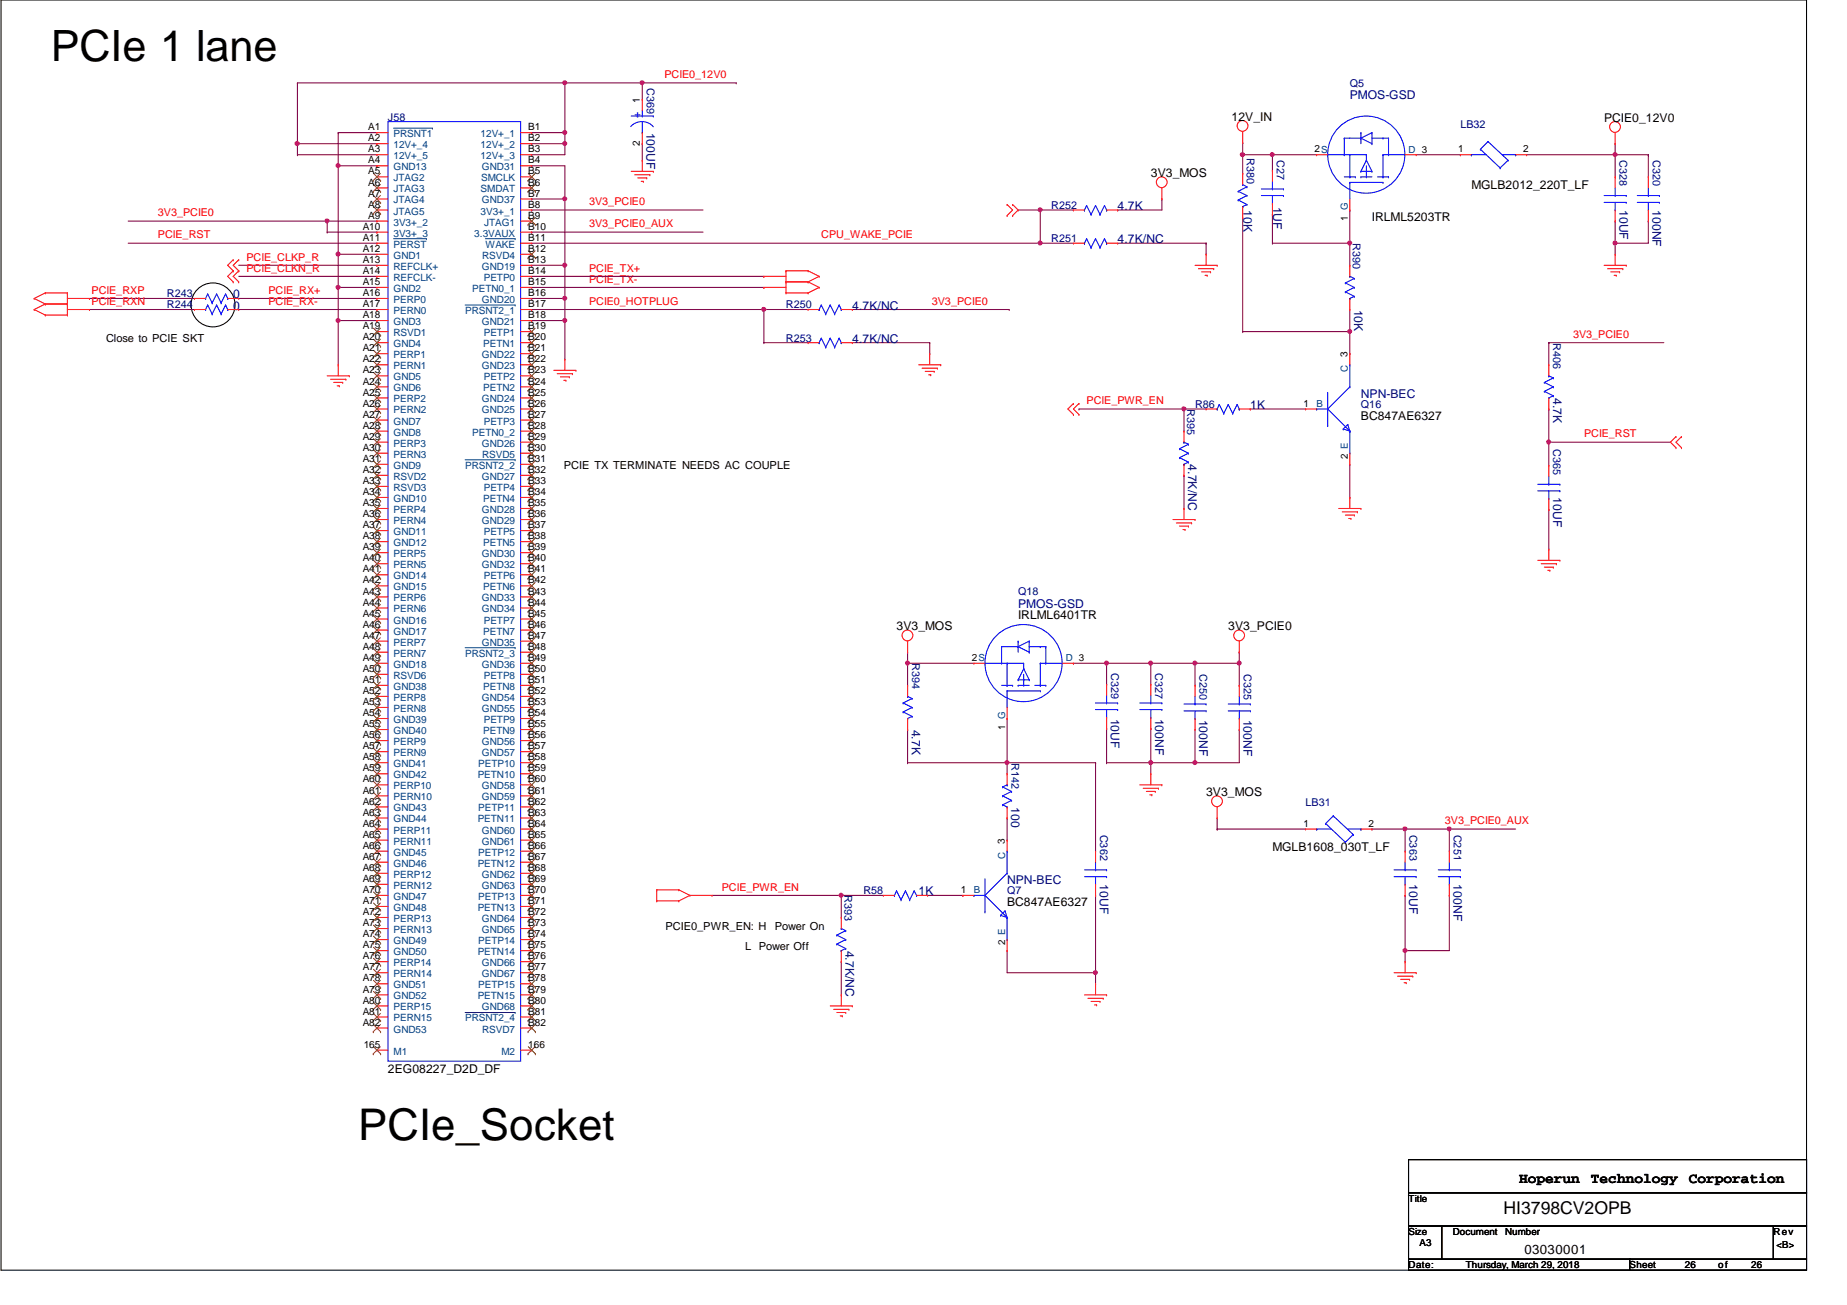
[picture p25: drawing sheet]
<svg xmlns="http://www.w3.org/2000/svg" width="297mm" height="210mm" viewBox="0 0 297 210" stroke-linecap="round" stroke-linejoin="round" font-family="sans-serif">
<defs><g id="words">
<text font-size="7" x="57.6" y="183.4">PCIe_Socket</text>
<text font-size="6.9" x="8.2" y="9.8">PCIe 1 lane</text>
<text font-size="2.8" x="241.8" y="195.3">HI3798CV2OPB</text>
<g font-size="2.3">
<text x="244.3" y="190.2">Hoperun</text>
<text x="255.9" y="190.2">Technology</text>
<text x="271.6" y="190.2">Corporation</text>
</g>
<text font-size="2.1" x="245.2" y="201.6">03030001</text>
<g font-size="1.9" fill="#000080">
<text x="217.1" y="16">PMOS-GSD</text>
<text x="104" y="21.3" transform="rotate(90 104 21.3)">100UF</text>
<text x="179.7" y="33.8">4.7K</text>
<text x="200" y="33.8" transform="rotate(90 200 33.8)">10K</text>
<text x="204.8" y="33.2" transform="rotate(90 204.8 33.2)">1UF</text>
<text x="260.4" y="33.8" transform="rotate(90 260.4 33.8)">10UF</text>
<text x="265.8" y="33.8" transform="rotate(90 265.8 33.8)">100NF</text>
<text x="179.7" y="39.1">4.7K/NC</text>
<text x="37.5" y="49.8">0</text>
<text x="37.5" y="48">0</text>
<text x="137.1" y="49.8">4.7K/NC</text>
<text x="217.8" y="49.8" transform="rotate(90 217.8 49.8)">10K</text>
<text x="137.1" y="55.1">4.7K/NC</text>
<text x="201.1" y="65.8">1K</text>
<text x="218.9" y="64">NPN-BEC</text>
<text x="249.8" y="64" transform="rotate(90 249.8 64)">4.7K</text>
<text x="191.1" y="74.7" transform="rotate(90 191.1 74.7)">4.7K/NC</text>
<text x="249.8" y="80" transform="rotate(90 249.8 80)">10UF</text>
<text x="163.7" y="97.8">PMOS-GSD</text>
<text x="146.6" y="117.3" transform="rotate(90 146.6 117.3)">4.7K</text>
<text x="178.6" y="115.6" transform="rotate(90 178.6 115.6)">10UF</text>
<text x="185.8" y="115.6" transform="rotate(90 185.8 115.6)">100NF</text>
<text x="192.9" y="115.7" transform="rotate(90 192.9 115.7)">100NF</text>
<text x="200" y="115.7" transform="rotate(90 200 115.7)">100NF</text>
<text x="162.6" y="129.8" transform="rotate(90 162.6 129.8)">100</text>
<text x="162" y="142.2">NPN-BEC</text>
<text x="176.9" y="142.2" transform="rotate(90 176.9 142.2)">10UF</text>
<text x="226.6" y="142.2" transform="rotate(90 226.6 142.2)">10UF</text>
<text x="233.8" y="142.2" transform="rotate(90 233.8 142.2)">100NF</text>
<text x="147.7" y="144">1K</text>
<text x="136" y="152.9" transform="rotate(90 136 152.9)">4.7K/NC</text>
</g>
<g font-size="1.9">
<text x="198.1" y="19.4">12V_IN</text>
<text x="258" y="19.6">PCIE0_12V0</text>
<text x="185.1" y="28.4">3V3_MOS</text>
<text x="220.6" y="35.6">IRLML5203TR</text>
<text x="236.6" y="30.4">MGLB2012_220T_LF</text>
<text x="218.9" y="67.6">BC847AE6327</text>
<text x="144.2" y="101.3">3V3_MOS</text>
<text x="163.7" y="99.6">IRLML6401TR</text>
<text x="197.5" y="101.3">3V3_PCIE0</text>
<text x="194" y="128">3V3_MOS</text>
<text x="204.6" y="136.9">MGLB1608_030T_LF</text>
<text x="162" y="145.8">BC847AE6327</text>
<text x="62.4" y="172.6">2EG08227_D2D_DF</text>
</g>
<text font-size="1.8" fill="#00f" x="102.1" y="19">+</text>
<g font-size="1.8">
<text x="17.1" y="54.9">Close to PCIE SKT</text>
<text x="90.7" y="75.4">PCIE TX TERMINATE NEEDS AC COUPLE</text>
<text x="107" y="149.5">PCIE0_PWR_EN: H</text>
<text x="124.6" y="149.5">Power On</text>
<text x="119.8" y="152.7">L Power Off</text>
</g>
<g font-size="1.7" fill="#000080">
<text x="104" y="14.2" transform="rotate(90 104 14.2)">C369</text>
<text x="217.1" y="14.1">Q5</text>
<text x="62.4" y="19.4">J58</text>
<text x="234.9" y="20.6">LB32</text>
<text x="200.5" y="25.4" transform="rotate(90 200.5 25.4)">R380</text>
<text x="205.4" y="25.8" transform="rotate(90 205.4 25.8)">C27</text>
<text x="260.5" y="25.8" transform="rotate(90 260.5 25.8)">C328</text>
<text x="265.8" y="25.8" transform="rotate(90 265.8 25.8)">C320</text>
<text x="169.1" y="33.6">R252</text>
<text x="169.1" y="38.9">R251</text>
<text x="217.6" y="39.1" transform="rotate(90 217.6 39.1)">R390</text>
<text x="26.8" y="47.8">R243</text>
<text x="26.8" y="49.6">R244</text>
<text x="126.4" y="49.6">R250</text>
<text x="126.4" y="54.9">R253</text>
<text x="249.8" y="55.1" transform="rotate(90 249.8 55.1)">R406</text>
<text x="190.9" y="65.8" transform="rotate(90 190.9 65.8)">R395</text>
<text x="192.2" y="65.6">R86</text>
<text x="218.9" y="65.6">Q16</text>
<text x="249.8" y="72.2" transform="rotate(90 249.8 72.2)">C365</text>
<text x="163.7" y="95.7">Q18</text>
<text x="146.7" y="106.7" transform="rotate(90 146.7 106.7)">R394</text>
<text x="178.7" y="108.3" transform="rotate(90 178.7 108.3)">C329</text>
<text x="185.8" y="108.3" transform="rotate(90 185.8 108.3)">C327</text>
<text x="192.9" y="108.5" transform="rotate(90 192.9 108.5)">C250</text>
<text x="200" y="108.5" transform="rotate(90 200 108.5)">C325</text>
<text x="162.7" y="122.7" transform="rotate(90 162.7 122.7)">R142</text>
<text x="210" y="129.6">LB31</text>
<text x="176.9" y="134.2" transform="rotate(90 176.9 134.2)">C362</text>
<text x="226.7" y="134.2" transform="rotate(90 226.7 134.2)">C363</text>
<text x="233.8" y="134.2" transform="rotate(90 233.8 134.2)">C251</text>
<text x="138.9" y="143.8">R58</text>
<text x="162" y="143.8">Q7</text>
<text x="135.8" y="144" transform="rotate(90 135.8 144)">R393</text>
</g>
<g font-size="1.7" fill="#f00">
<text x="106.8" y="12.6">PCIE0_12V0</text>
<text x="25.4" y="34.8">3V3_PCIE0</text>
<text x="94.7" y="33">3V3_PCIE0</text>
<text x="25.4" y="38.4">PCIE_RST</text>
<text x="39.6" y="41.9">PCIE_CLKP_R</text>
<text x="94.7" y="36.6">3V3_PCIE0_AUX</text>
<text x="132.1" y="38.4">CPU_WAKE_PCIE</text>
<text x="14.7" y="47.2">PCIE_RXP</text>
<text x="39.6" y="43.7">PCIE_CLKN_R</text>
<text x="43.2" y="47.2">PCIE_RX+</text>
<text x="94.7" y="45.5">PCIE_TX-</text>
<text x="94.7" y="43.7">PCIE_TX+</text>
<text x="14.7" y="49">PCIE_RXN</text>
<text x="43.2" y="49">PCIE_RX-</text>
<text x="94.7" y="49">PCIE0_HOTPLUG</text>
<text x="149.9" y="49">3V3_PCIE0</text>
<text x="253" y="54.4">3V3_PCIE0</text>
<text x="174.7" y="65">PCIE_PWR_EN</text>
<text x="254.8" y="70.4">PCIE_RST</text>
<text x="232.4" y="132.6">3V3_PCIE0_AUX</text>
<text x="116.1" y="143.3">PCIE_PWR_EN</text>
</g>
<g font-size="1.6">
<text x="102.9" y="16.6" transform="rotate(-90 102.9 16.6)">1</text>
<text x="59.2" y="22.7">A2</text>
<text x="59.2" y="21">A1</text>
<text x="85" y="22.7">B2</text>
<text x="85" y="21">B1</text>
<text x="102.9" y="23.5" transform="rotate(-90 102.9 23.5)">2</text>
<text x="59.2" y="26.3">A4</text>
<text x="59.2" y="24.5">A3</text>
<text x="59.2" y="28.1">A5</text>
<text x="59.2" y="29.8">A6</text>
<text x="85" y="26.3">B4</text>
<text x="85" y="24.5">B3</text>
<text x="85" y="28.1">B5</text>
<text x="85" y="29.8">B6</text>
<text x="211.4" y="24.5">2S</text>
<text x="234.5" y="24.5">1</text>
<text x="245" y="24.5">2</text>
<text x="59.2" y="31.6">A7</text>
<text x="59.2" y="33.4">A8</text>
<text x="59.2" y="35.2">A9</text>
<text x="85" y="31.6">B7</text>
<text x="85" y="33.4">B8</text>
<text x="85" y="35.2">B9</text>
<text x="216.8" y="35.6" transform="rotate(-90 216.8 35.6)">1 G</text>
<text x="58.3" y="37">A10</text>
<text x="58.3" y="38.7">A11</text>
<text x="58.3" y="40.5">A12</text>
<text x="85" y="37">B10</text>
<text x="85" y="38.7">B11</text>
<text x="85" y="40.5">B12</text>
<text x="58.3" y="42.3">A13</text>
<text x="58.3" y="44.1">A14</text>
<text x="58.3" y="45.8">A15</text>
<text x="58.3" y="47.6">A16</text>
<text x="85" y="42.3">B13</text>
<text x="85" y="44.1">B14</text>
<text x="85" y="45.8">B15</text>
<text x="85" y="47.6">B16</text>
<text x="58.3" y="49.4">A17</text>
<text x="58.3" y="51.2">A18</text>
<text x="58.3" y="53">A19</text>
<text x="85" y="49.4">B17</text>
<text x="85" y="51.2">B18</text>
<text x="85" y="53">B19</text>
<text x="58.3" y="54.7">A20</text>
<text x="58.3" y="56.5">A21</text>
<text x="58.3" y="58.3">A22</text>
<text x="85" y="54.7">B20</text>
<text x="85" y="56.5">B21</text>
<text x="85" y="58.3">B22</text>
<text x="216.7" y="57.4" transform="rotate(-90 216.7 57.4)">3</text>
<text x="58.3" y="60.1">A23</text>
<text x="58.3" y="61.8">A24</text>
<text x="58.3" y="63.6">A25</text>
<text x="58.3" y="65.4">A26</text>
<text x="85" y="60.1">B23</text>
<text x="85" y="61.8">B24</text>
<text x="85" y="63.6">B25</text>
<text x="85" y="65.4">B26</text>
<text x="209.6" y="65.4">1</text>
<text x="58.3" y="67.2">A27</text>
<text x="58.3" y="69">A28</text>
<text x="58.3" y="70.7">A29</text>
<text x="85" y="67.2">B27</text>
<text x="85" y="69">B28</text>
<text x="85" y="70.7">B29</text>
<text x="58.3" y="72.5">A30</text>
<text x="58.3" y="74.3">A31</text>
<text x="58.3" y="76.1">A32</text>
<text x="58.3" y="77.9">A33</text>
<text x="85" y="72.5">B30</text>
<text x="85" y="74.3">B31</text>
<text x="85" y="76.1">B32</text>
<text x="85" y="77.9">B33</text>
<text x="216.8" y="73.8" transform="rotate(-90 216.8 73.8)">2 E</text>
<text x="58.3" y="79.6">A34</text>
<text x="58.3" y="81.4">A35</text>
<text x="58.3" y="83.2">A36</text>
<text x="85" y="79.6">B34</text>
<text x="85" y="81.4">B35</text>
<text x="85" y="83.2">B36</text>
<text x="58.3" y="85">A37</text>
<text x="58.3" y="86.7">A38</text>
<text x="58.3" y="88.5">A39</text>
<text x="85" y="85">B37</text>
<text x="85" y="88.5">B39</text>
<text x="85" y="86.7">B38</text>
<text x="58.3" y="90.3">A40</text>
<text x="58.3" y="92.1">A41</text>
<text x="58.3" y="93.9">A42</text>
<text x="58.3" y="95.6">A43</text>
<text x="85" y="90.3">B40</text>
<text x="85" y="92.1">B41</text>
<text x="85" y="93.9">B42</text>
<text x="85" y="95.6">B43</text>
<text x="58.3" y="97.4">A44</text>
<text x="58.3" y="99.2">A45</text>
<text x="58.3" y="101">A46</text>
<text x="85" y="97.4">B44</text>
<text x="85" y="99.2">B45</text>
<text x="85" y="101">B46</text>
<text x="58.3" y="102.7">A47</text>
<text x="58.3" y="104.5">A48</text>
<text x="58.3" y="106.3">A49</text>
<text x="85" y="102.7">B47</text>
<text x="85" y="104.5">B48</text>
<text x="85" y="106.3">B49</text>
<text x="156.3" y="106.3">2S</text>
<text x="58.3" y="108.1">A50</text>
<text x="58.3" y="109.9">A51</text>
<text x="58.3" y="111.6">A52</text>
<text x="58.3" y="113.4">A53</text>
<text x="85" y="108.1">B50</text>
<text x="85" y="109.9">B51</text>
<text x="85" y="111.6">B52</text>
<text x="85" y="113.4">B53</text>
<text x="58.3" y="115.2">A54</text>
<text x="58.3" y="117">A55</text>
<text x="58.3" y="118.7">A56</text>
<text x="85" y="115.2">B54</text>
<text x="85" y="117">B55</text>
<text x="85" y="118.7">B56</text>
<text x="161.7" y="117.3" transform="rotate(-90 161.7 117.3)">1 G</text>
<text x="58.3" y="120.5">A57</text>
<text x="58.3" y="122.3">A58</text>
<text x="58.3" y="124.1">A59</text>
<text x="58.3" y="125.9">A60</text>
<text x="85" y="120.5">B57</text>
<text x="85" y="122.3">B58</text>
<text x="85" y="124.1">B59</text>
<text x="85" y="125.9">B60</text>
<text x="58.3" y="127.6">A61</text>
<text x="58.3" y="129.4">A62</text>
<text x="58.3" y="131.2">A63</text>
<text x="85" y="127.6">B61</text>
<text x="85" y="129.4">B62</text>
<text x="85" y="131.2">B63</text>
<text x="58.3" y="133">A64</text>
<text x="58.3" y="134.7">A65</text>
<text x="58.3" y="136.5">A66</text>
<text x="85" y="133">B64</text>
<text x="85" y="134.7">B65</text>
<text x="85" y="136.5">B66</text>
<text x="161.6" y="135.7" transform="rotate(-90 161.6 135.7)">3</text>
<text x="209.6" y="133">1</text>
<text x="220.1" y="133">2</text>
<text x="58.3" y="138.3">A67</text>
<text x="58.3" y="140.1">A68</text>
<text x="58.3" y="141.9">A69</text>
<text x="58.3" y="143.6">A70</text>
<text x="85" y="138.3">B67</text>
<text x="85" y="140.1">B68</text>
<text x="85" y="141.9">B69</text>
<text x="85" y="143.6">B70</text>
<text x="154.5" y="143.6">1</text>
<text x="58.3" y="145.4">A71</text>
<text x="58.3" y="147.2">A72</text>
<text x="58.3" y="149">A73</text>
<text x="85" y="145.4">B71</text>
<text x="85" y="147.2">B72</text>
<text x="85" y="149">B73</text>
<text x="58.3" y="150.7">A74</text>
<text x="58.3" y="152.5">A75</text>
<text x="58.3" y="154.3">A76</text>
<text x="85" y="150.7">B74</text>
<text x="85" y="152.5">B75</text>
<text x="85" y="154.3">B76</text>
<text x="161.7" y="152" transform="rotate(-90 161.7 152)">2 E</text>
<text x="58.3" y="156.1">A77</text>
<text x="58.3" y="157.9">A78</text>
<text x="58.3" y="159.6">A79</text>
<text x="58.3" y="161.4">A80</text>
<text x="85" y="156.1">B77</text>
<text x="85" y="157.9">B78</text>
<text x="85" y="159.6">B79</text>
<text x="85" y="161.4">B80</text>
<text x="58.3" y="163.2">A81</text>
<text x="58.3" y="165">A82</text>
<text x="85" y="163.2">B81</text>
<text x="85" y="165">B82</text>
<text x="58.5" y="168.5">165</text>
<text x="85" y="168.5">166</text>
<text x="226.5" y="193.3">Title</text>
<text x="226.5" y="198.6">Size</text>
<text x="226.5" y="204">Date:</text>
<text x="228.3" y="200.4">A3</text>
<text x="233.6" y="198.6">Document</text>
<text x="235.8" y="204">Thursday, March 29, 2018</text>
<text x="242.1" y="198.6">Number</text>
<text x="262.1" y="204">Sheet</text>
<text x="271" y="204">26</text>
<text x="276.3" y="204">o f</text>
<text x="281.6" y="204">26</text>
<text x="285.2" y="198.6">Rev</text>
<text x="285.7" y="200.7">&lt;B&gt;</text>
</g>
<g font-size="1.6" fill="#004080">
<text x="63.3" y="23.8">12V+_4</text>
<text x="63.3" y="22.1">PRSNT1</text>
<text x="77.3" y="23.8">12V+_2</text>
<text x="77.3" y="22.1">12V+_1</text>
<text x="63.3" y="27.4">GND13</text>
<text x="63.3" y="25.6">12V+_5</text>
<text x="63.3" y="29.2">JTAG2</text>
<text x="77.3" y="25.6">12V+_3</text>
<text x="77.4" y="29.2">SMCLK</text>
<text x="77.5" y="27.4">GND31</text>
<text x="226.5" y="24.6">D 3</text>
<text x="63.3" y="30.9">JTAG3</text>
<text x="63.3" y="32.7">JTAG4</text>
<text x="63.3" y="34.5">JTAG5</text>
<text x="77.3" y="30.9">SMDAT</text>
<text x="77.3" y="34.5">3V3+_1</text>
<text x="77.5" y="32.7">GND37</text>
<text x="63.3" y="38.1">3V3+_3</text>
<text x="63.3" y="39.8">PERST</text>
<text x="63.3" y="41.6">GND1</text>
<text x="63.3" y="36.3">3V3+_2</text>
<text x="76.3" y="38.1">3.3VAUX</text>
<text x="77.6" y="41.6">RSVD4</text>
<text x="77.8" y="36.3">JTAG1</text>
<text x="78.1" y="39.8">WAKE</text>
<text x="63.3" y="43.4">REFCLK+</text>
<text x="63.3" y="45.2">REFCLK-</text>
<text x="63.3" y="46.9">GND2</text>
<text x="75.9" y="46.9">PETN0_1</text>
<text x="77.5" y="43.4">GND19</text>
<text x="77.8" y="45.2">PETP0</text>
<text x="63.3" y="48.7">PERP0</text>
<text x="63.3" y="50.5">PERN0</text>
<text x="63.3" y="52.3">GND3</text>
<text x="74.8" y="50.5">PRSNT2_1</text>
<text x="77.5" y="48.7">GND20</text>
<text x="77.5" y="52.3">GND21</text>
<text x="63.3" y="54.1">RSVD1</text>
<text x="63.3" y="55.8">GND4</text>
<text x="63.3" y="57.6">PERP1</text>
<text x="63.3" y="59.4">PERN1</text>
<text x="77.5" y="57.6">GND22</text>
<text x="77.5" y="59.4">GND23</text>
<text x="77.7" y="55.8">PETN1</text>
<text x="77.8" y="54.1">PETP1</text>
<text x="216.8" y="59.9" transform="rotate(-90 216.8 59.9)">C</text>
<text x="63.3" y="61.2">GND5</text>
<text x="63.3" y="62.9">GND6</text>
<text x="63.3" y="64.7">PERP2</text>
<text x="77.5" y="64.7">GND24</text>
<text x="77.7" y="62.9">PETN2</text>
<text x="77.8" y="61.2">PETP2</text>
<text x="211.7" y="65.4">B</text>
<text x="63.3" y="66.5">PERN2</text>
<text x="63.3" y="68.3">GND7</text>
<text x="63.3" y="70.1">GND8</text>
<text x="63.3" y="71.8">PERP3</text>
<text x="75.9" y="70.1">PETN0_2</text>
<text x="77.5" y="66.5">GND25</text>
<text x="77.5" y="71.8">GND26</text>
<text x="77.8" y="68.3">PETP3</text>
<text x="63.3" y="73.6">PERN3</text>
<text x="63.3" y="75.4">GND9</text>
<text x="63.3" y="77.2">RSVD2</text>
<text x="74.8" y="75.4">PRSNT2_2</text>
<text x="77.5" y="77.2">GND27</text>
<text x="77.6" y="73.6">RSVD5</text>
<text x="63.3" y="79">RSVD3</text>
<text x="63.3" y="80.7">GND10</text>
<text x="63.3" y="82.5">PERP4</text>
<text x="77.5" y="82.5">GND28</text>
<text x="77.7" y="80.7">PETN4</text>
<text x="77.8" y="79">PETP4</text>
<text x="63.3" y="84.3">PERN4</text>
<text x="63.3" y="86.1">GND11</text>
<text x="63.3" y="87.8">GND12</text>
<text x="63.3" y="89.6">PERP5</text>
<text x="77.5" y="89.6">GND30</text>
<text x="77.5" y="84.3">GND29</text>
<text x="77.7" y="87.8">PETN5</text>
<text x="77.8" y="86.1">PETP5</text>
<text x="63.3" y="91.4">PERN5</text>
<text x="63.3" y="93.2">GND14</text>
<text x="63.3" y="95">GND15</text>
<text x="77.5" y="91.4">GND32</text>
<text x="77.7" y="95">PETN6</text>
<text x="77.8" y="93.2">PETP6</text>
<text x="63.3" y="96.7">PERP6</text>
<text x="63.3" y="98.5">PERN6</text>
<text x="63.3" y="100.3">GND16</text>
<text x="77.5" y="96.7">GND33</text>
<text x="77.5" y="98.5">GND34</text>
<text x="77.8" y="100.3">PETP7</text>
<text x="63.3" y="102.1">GND17</text>
<text x="63.3" y="103.8">PERP7</text>
<text x="63.3" y="105.6">PERN7</text>
<text x="63.3" y="107.4">GND18</text>
<text x="74.8" y="105.6">PRSNT2_3</text>
<text x="77.5" y="103.8">GND35</text>
<text x="77.5" y="107.4">GND36</text>
<text x="77.7" y="102.1">PETN7</text>
<text x="171.4" y="106.3">D 3</text>
<text x="63.3" y="109.2">RSVD6</text>
<text x="63.3" y="111">GND38</text>
<text x="63.3" y="112.7">PERP8</text>
<text x="77.5" y="112.7">GND54</text>
<text x="77.7" y="111">PETN8</text>
<text x="77.8" y="109.2">PETP8</text>
<text x="63.3" y="114.5">PERN8</text>
<text x="63.3" y="116.3">GND39</text>
<text x="63.3" y="118.1">GND40</text>
<text x="63.3" y="119.8">PERP9</text>
<text x="77.5" y="114.5">GND55</text>
<text x="77.5" y="119.8">GND56</text>
<text x="77.7" y="118.1">PETN9</text>
<text x="77.8" y="116.3">PETP9</text>
<text x="63.3" y="121.6">PERN9</text>
<text x="63.3" y="123.4">GND41</text>
<text x="63.3" y="125.2">GND42</text>
<text x="76.8" y="125.2">PETN10</text>
<text x="76.9" y="123.4">PETP10</text>
<text x="77.5" y="121.6">GND57</text>
<text x="63.3" y="127">PERP10</text>
<text x="63.3" y="128.7">PERN10</text>
<text x="63.3" y="130.5">GND43</text>
<text x="76.9" y="130.5">PETP11</text>
<text x="77.5" y="127">GND58</text>
<text x="77.5" y="128.7">GND59</text>
<text x="63.3" y="132.3">GND44</text>
<text x="63.3" y="134.1">PERP11</text>
<text x="63.3" y="135.8">PERN11</text>
<text x="63.3" y="137.6">GND45</text>
<text x="76.8" y="132.3">PETN11</text>
<text x="76.9" y="137.6">PETP12</text>
<text x="77.5" y="134.1">GND60</text>
<text x="77.5" y="135.8">GND61</text>
<text x="63.3" y="139.4">GND46</text>
<text x="63.3" y="141.2">PERP12</text>
<text x="63.3" y="143">PERN12</text>
<text x="76.8" y="139.4">PETN12</text>
<text x="77.5" y="141.2">GND62</text>
<text x="77.5" y="143">GND63</text>
<text x="156.6" y="143.7">B</text>
<text x="161.7" y="138.1" transform="rotate(-90 161.7 138.1)">C</text>
<text x="63.3" y="144.7">GND47</text>
<text x="63.3" y="146.5">GND48</text>
<text x="63.3" y="148.3">PERP13</text>
<text x="76.8" y="146.5">PETN13</text>
<text x="76.9" y="144.7">PETP13</text>
<text x="77.5" y="148.3">GND64</text>
<text x="63.3" y="150.1">PERN13</text>
<text x="63.3" y="151.8">GND49</text>
<text x="63.3" y="153.6">GND50</text>
<text x="63.3" y="155.4">PERP14</text>
<text x="76.8" y="153.6">PETN14</text>
<text x="76.9" y="151.8">PETP14</text>
<text x="77.5" y="150.1">GND65</text>
<text x="77.5" y="155.4">GND66</text>
<text x="63.3" y="157.2">PERN14</text>
<text x="63.3" y="159">GND51</text>
<text x="63.3" y="160.7">GND52</text>
<text x="76.8" y="160.7">PETN15</text>
<text x="76.9" y="159">PETP15</text>
<text x="77.5" y="157.2">GND67</text>
<text x="63.3" y="162.5">PERP15</text>
<text x="63.3" y="164.3">PERN15</text>
<text x="63.3" y="166.1">GND53</text>
<text x="74.8" y="164.3">PRSNT2_4</text>
<text x="77.5" y="162.5">GND68</text>
<text x="77.6" y="166.1">RSVD7</text>
<text x="63.3" y="169.6">M1</text>
<text x="80.6" y="169.6">M2</text>
</g>
</g></defs>
<g fill="none" stroke="#000" stroke-width=".17">
<path d="M.2 0h290.3v204.3h-290.3z"/>
<circle cx="34.3" cy="49" r="3.5"/>
</g>
<path d="M47.8 13.3h.1M47.8 13.3h43M90.8 13.3h.1M90.8 13.3v8h-5.3M85.5 21.3h.1" fill="none" stroke="#800040" stroke-width=".17"/>
<circle cx="90.8" cy="13.3" r=".32" fill="#f0f"/>
<circle cx="90.8" cy="13.3" r=".32" fill="none" stroke="#f0f" stroke-width=".17"/>
<path d="M47.8 13.3v9.8M47.8 23.1h.1M47.8 23.1h12.8M60.6 23.1h.1" fill="none" stroke="#800040" stroke-width=".17"/>
<circle cx="47.8" cy="23.1" r=".33" fill="#f0f"/>
<circle cx="47.8" cy="23.1" r=".33" fill="none" stroke="#f0f" stroke-width=".17"/>
<path d="M85.5 23.1h.1M90.8 21.3h.1M90.8 21.3v1.8h-5.3" fill="none" stroke="#800040" stroke-width=".17"/>
<circle cx="90.8" cy="23.1" r=".32" fill="#f0f"/>
<circle cx="90.8" cy="23.1" r=".32" fill="none" stroke="#f0f" stroke-width=".17"/>
<circle cx="90.8" cy="21.3" r=".32" fill="#f0f"/>
<circle cx="90.8" cy="21.3" r=".32" fill="none" stroke="#f0f" stroke-width=".17"/>
<path d="M103.3 13.3h.1M103.3 13.3v2.7M103.3 13.3h15.1M118.4 13.3h.1M47.8 24.9h.1M47.8 23.1h.1M47.8 24.9h12.8M47.8 23.1v1.8" fill="none" stroke="#800040" stroke-width=".17"/>
<circle cx="103.3" cy="13.3" r=".32" fill="#f0f"/>
<circle cx="103.3" cy="13.3" r=".32" fill="none" stroke="#f0f" stroke-width=".17"/>
<path d="M90.8 13.3h12.5M103.3 13.3h.1M85.5 24.9h.1M90.8 23.1h.1M90.8 23.1v1.8h-5.3M245.5 24.9h14.3M259.8 24.9h.1M259.8 23.1h.1M259.8 23.1v5.3" fill="none" stroke="#800040" stroke-width=".17"/>
<circle cx="259.7" cy="24.9" r=".32" fill="#f0f"/>
<circle cx="259.7" cy="24.9" r=".32" fill="none" stroke="#f0f" stroke-width=".17"/>
<g fill="none" stroke="#800040" stroke-width=".17">
<path d="M85.5 26.7h.1M85.5 32h.1M85.5 26.7h5.3v16h-5.3M85.5 32h5.3M90.8 32h.1M265.1 24.9h.1M265.1 24.9v3.5M85.5 51.6h.1M85.5 48h.1M85.5 42.7h.1M85.5 48h5.3M90.8 48h.1"/>
<path d="M90.8 48v3.6h-5.3"/>
</g>
<circle cx="90.8" cy="42.6" r=".32" fill="#f0f"/>
<circle cx="90.8" cy="42.6" r=".32" fill="none" stroke="#f0f" stroke-width=".17"/>
<circle cx="90.8" cy="32" r=".32" fill="#f0f"/>
<circle cx="90.8" cy="32" r=".32" fill="none" stroke="#f0f" stroke-width=".17"/>
<path d="M90.8 42.7h.1M90.8 42.7v5.3" fill="none" stroke="#800040" stroke-width=".17"/>
<circle cx="90.8" cy="48" r=".32" fill="#f0f"/>
<circle cx="90.8" cy="48" r=".32" fill="none" stroke="#f0f" stroke-width=".17"/>
<path d="M90.8 51.6h.1M90.8 51.6v6.2" fill="none" stroke="#800040" stroke-width=".17"/>
<circle cx="90.8" cy="51.5" r=".32" fill="#f0f"/>
<circle cx="90.8" cy="51.5" r=".32" fill="none" stroke="#f0f" stroke-width=".17"/>
<path d="M135.3 154.7h.1M135.3 154.7v5.3M162 156.5h14.2M176.2 156.5h.1M176.2 144h.1M176.2 144v14.2" fill="none" stroke="#800040" stroke-width=".17"/>
<circle cx="176.2" cy="156.4" r=".32" fill="#f0f"/>
<circle cx="176.2" cy="156.4" r=".32" fill="none" stroke="#f0f" stroke-width=".17"/>
<path d="M185.1 122.7h.1M185.1 122.7v1.8M185.1 122.7h14.2M192.2 122.7h.1" fill="none" stroke="#800040" stroke-width=".17"/>
<circle cx="192.2" cy="122.7" r=".32" fill="#f0f"/>
<circle cx="192.2" cy="122.7" r=".32" fill="none" stroke="#f0f" stroke-width=".17"/>
<path d="M178 117.2h.1M178 117.2v5.5M192.2 117.3v5.4M199.3 117.3h.1M199.3 117.3v5.4M178 122.7h.1M178 122.7h7.1M192.2 122.7h.1" fill="none" stroke="#800040" stroke-width=".17"/>
<circle cx="185.1" cy="122.7" r=".32" fill="#f0f"/>
<circle cx="185.1" cy="122.7" r=".32" fill="none" stroke="#f0f" stroke-width=".17"/>
<path d="M259.8 39.1h.1M259.8 35.6h.1M259.8 35.6v5.3M265.1 35.6h.1M265.1 35.6v3.5M185.1 117.2h.1M185.1 117.2v5.5" fill="none" stroke="#800040" stroke-width=".17"/>
<circle cx="259.7" cy="39.1" r=".32" fill="#f0f"/>
<circle cx="259.7" cy="39.1" r=".32" fill="none" stroke="#f0f" stroke-width=".17"/>
<path d="M103.3 23.1h.1M103.3 23.1v2.7M54.4 46.2h.1M54.4 46.2h6.2M190.4 76.5h.1M190.4 76.5v5.3M217.1 74.7v5.3M217.1 80h.1" fill="none" stroke="#800040" stroke-width=".17"/>
<circle cx="54.4" cy="46.2" r=".32" fill="#f0f"/>
<circle cx="54.4" cy="46.2" r=".32" fill="none" stroke="#f0f" stroke-width=".17"/>
<path d="M54.4 21.3h.1M54.4 26.7h.1M54.4 21.3v5.4M54.4 21.3h6.2M54.4 51.6h.1M54.4 46.2v5.4M54.4 51.6h6.2M60.6 51.6h.1" fill="none" stroke="#800040" stroke-width=".17"/>
<circle cx="54.4" cy="26.6" r=".32" fill="#f0f"/>
<circle cx="54.4" cy="26.6" r=".32" fill="none" stroke="#f0f" stroke-width=".17"/>
<path d="M54.4 26.7h6.2M60.6 26.7h.1M54.4 40.9h.1M54.4 40.9h6.2" fill="none" stroke="#800040" stroke-width=".17"/>
<circle cx="54.4" cy="40.9" r=".32" fill="#f0f"/>
<circle cx="54.4" cy="40.9" r=".32" fill="none" stroke="#f0f" stroke-width=".17"/>
<path d="M54.4 26.7h.1M54.4 26.7v19.5M54.4 40.9h.1M54.4 51.6h.1M54.4 51.6v7.1" fill="none" stroke="#800040" stroke-width=".17"/>
<circle cx="54.4" cy="51.5" r=".32" fill="#f0f"/>
<circle cx="54.4" cy="51.5" r=".32" fill="none" stroke="#f0f" stroke-width=".17"/>
<path d="M85.5 49.8h.1M85.5 49.8h44.5M122.8 49.8h.1M122.8 55.1h.1M122.8 55.1h7.2M122.8 49.8v5.3M249.1 82h.1M249.1 82v6.3" fill="none" stroke="#800040" stroke-width=".17"/>
<circle cx="122.8" cy="49.8" r=".32" fill="#f0f"/>
<circle cx="122.8" cy="49.8" r=".32" fill="none" stroke="#f0f" stroke-width=".17"/>
<path d="M85.5 39.1h81.8M167.3 39.1h.1M85.5 46.2h37.3M85.5 44.4h37.3M122.8 46.2h.1M122.8 44.4h.1" fill="none" stroke="#800040" stroke-width=".17"/>
<circle cx="167.3" cy="39.1" r=".32" fill="#f0f"/>
<circle cx="167.3" cy="39.1" r=".32" fill="none" stroke="#f0f" stroke-width=".17"/>
<path d="M85.5 37.3h.1M85.5 37.3h27.6M233.1 133.3h.1M233.1 133.3v3.6M233.1 133.3h10.7" fill="none" stroke="#800040" stroke-width=".17"/>
<circle cx="233.1" cy="133.3" r=".32" fill="#f0f"/>
<circle cx="233.1" cy="133.3" r=".32" fill="none" stroke="#f0f" stroke-width=".17"/>
<path d="M226 133.3h.1M226 133.3v3.6" fill="none" stroke="#800040" stroke-width=".17"/>
<circle cx="225.9" cy="133.3" r=".32" fill="#f0f"/>
<circle cx="225.9" cy="133.3" r=".32" fill="none" stroke="#f0f" stroke-width=".17"/>
<path d="M85.5 33.8h.1M85.5 33.8h27.6M249.1 55.1h.1M249.1 55.1v3.6M249.1 55.1h18.5M178 106.7h.1M178 106.7h7.1M185.1 106.7h.1M185.1 106.7v3.4M220.6 133.3h.1M220.6 133.3h12.5M233.1 133.3h.1" fill="none" stroke="#800040" stroke-width=".17"/>
<circle cx="185.1" cy="106.7" r=".32" fill="#f0f"/>
<circle cx="185.1" cy="106.7" r=".32" fill="none" stroke="#f0f" stroke-width=".17"/>
<circle cx="177.9" cy="106.7" r=".32" fill="#f0f"/>
<circle cx="177.9" cy="106.7" r=".32" fill="none" stroke="#f0f" stroke-width=".17"/>
<path d="M172.6 106.7h.1M172.6 106.7h5.4M185.1 106.7h.1M185.1 106.7h14.2v3.5M192.2 106.7h.1M199.3 110.2h.1" fill="none" stroke="#800040" stroke-width=".17"/>
<circle cx="199.3" cy="106.7" r=".32" fill="#f0f"/>
<circle cx="199.3" cy="106.7" r=".32" fill="none" stroke="#f0f" stroke-width=".17"/>
<path d="M20.6 35.6h32M52.6 35.6h.1M199.3 104.9h.1M199.3 104.9v1.8" fill="none" stroke="#800040" stroke-width=".17"/>
<circle cx="52.6" cy="35.5" r=".32" fill="#f0f"/>
<circle cx="52.6" cy="35.5" r=".32" fill="none" stroke="#f0f" stroke-width=".17"/>
<path d="M52.6 37.3h.1M52.6 37.3h8M60.6 37.3h.1M60.6 35.6h.1M60.6 35.6h-8v1.7M137.1 49.8h25.2M162.3 49.8h.1M173.5 65.8h.1M173.5 65.8h16.9" fill="none" stroke="#800040" stroke-width=".17"/>
<circle cx="190.4" cy="65.8" r=".32" fill="#f0f"/>
<circle cx="190.4" cy="65.8" r=".32" fill="none" stroke="#f0f" stroke-width=".17"/>
<path d="M190.4 65.8h.1M190.4 65.8v3.5M190.4 65.8h3.6M114.5 144h20.8M135.3 144h.1" fill="none" stroke="#800040" stroke-width=".17"/>
<circle cx="135.3" cy="144" r=".32" fill="#f0f"/>
<circle cx="135.3" cy="144" r=".32" fill="none" stroke="#f0f" stroke-width=".17"/>
<path d="M249.1 65.8h.1M249.1 71.1h.1M249.1 65.8v5.3M249.1 71.1h19.5M135.3 144h.1M135.3 144h6.8M135.3 144v3.6" fill="none" stroke="#800040" stroke-width=".17"/>
<circle cx="249.1" cy="71.1" r=".32" fill="#f0f"/>
<circle cx="249.1" cy="71.1" r=".32" fill="none" stroke="#f0f" stroke-width=".17"/>
<path d="M20.6 39.1h40M60.6 39.1h.1M249.1 71.1h.1M249.1 71.1v3.7M146 106.7h.1M146 106.7h10.6" fill="none" stroke="#800040" stroke-width=".17"/>
<circle cx="145.9" cy="106.7" r=".32" fill="#f0f"/>
<circle cx="145.9" cy="106.7" r=".32" fill="none" stroke="#f0f" stroke-width=".17"/>
<g fill="none" stroke="#800040" stroke-width=".17">
<path d="M179.7 33.8h.1M179.7 33.8h7.2M199.9 24.9h.1M199.9 22.9h.1M199.9 24.9h11.8M199.9 22.9v2M204.6 24.9h.1M146 122.7h.1M146 122.7h16M162 122.7h.1M162 122.7v1.8M195.7 133.3h.1"/>
<path d="M195.7 133.3h14.3"/>
</g>
<circle cx="161.9" cy="122.7" r=".32" fill="#f0f"/>
<circle cx="161.9" cy="122.7" r=".32" fill="none" stroke="#f0f" stroke-width=".17"/>
<g fill="none" stroke="#800040" stroke-width=".17">
<path d="M146 117.3h.1M146 117.3v5.4M162 115.6h.1M162 115.6v7.1h14.2M162 131.6h.1M162 131.6v3.5M176.2 122.7h.1M176.2 122.7v14.2M149.2 144h5.7M154.9 144h.1M226 152.9h.1M226 144h.1"/>
<path d="M226 144v10.7M233.1 144h.1M233.1 144v8.9h-7.1"/>
</g>
<circle cx="225.9" cy="152.9" r=".32" fill="#f0f"/>
<circle cx="225.9" cy="152.9" r=".32" fill="none" stroke="#f0f" stroke-width=".17"/>
<g fill="none" stroke="#800040" stroke-width=".17">
<path d="M199.9 35h.1M199.9 35v18.3M204.6 34.5h.1M204.6 39.1h.1M204.6 34.5v4.6M217.1 33.8h.1M217.1 33.8v5.3h-12.5M227.7 24.9h7.2M234.9 24.9h.1M199.9 53.3h.1M199.9 53.3h17.2M201.1 65.8h.1"/>
<path d="M201.1 65.8h8.9"/>
</g>
<circle cx="217.1" cy="39.1" r=".32" fill="#f0f"/>
<circle cx="217.1" cy="39.1" r=".32" fill="none" stroke="#f0f" stroke-width=".17"/>
<g fill="none" stroke="#800040" stroke-width=".17">
<path d="M163.7 33.8h.1M163.7 33.8h3.6M167.3 33.8h.1M167.3 33.8v5.3M179.7 39.1h14.3M194 39.1h.1M217.1 39.1h.1M217.1 39.1v3.6M14.4 48h.1M14.4 49.8h.1M14.4 48h16.9M14.4 49.8h16.9"/>
<path d="M38.4 48h22.2M38.4 49.8h22.2M38.4 42.7h22.2M38.4 44.4h22.2M60.6 48h.1M60.6 49.8h.1M60.6 42.7h.1M60.6 44.4h.1M137.1 55.1h12.4M149.5 55.1h.1M149.5 56.9h.1M149.5 55.1v1.8"/>
</g>
<circle cx="167.3" cy="33.8" r=".32" fill="#f0f"/>
<circle cx="167.3" cy="33.8" r=".32" fill="none" stroke="#f0f" stroke-width=".17"/>
<path d="M167.3 33.8h.1M167.3 39.1h.1M167.3 33.8h5.3M167.3 39.1h5.3M194 39.1h.1M194 39.1v1.8M204.6 24.9h.1M204.6 24.9v2.5" fill="none" stroke="#800040" stroke-width=".17"/>
<circle cx="204.6" cy="24.9" r=".32" fill="#f0f"/>
<circle cx="204.6" cy="24.9" r=".32" fill="none" stroke="#f0f" stroke-width=".17"/>
<path d="M217.1 56.9h.1M217.1 53.3h.1M217.1 49.8v7.1" fill="none" stroke="#800040" stroke-width=".17"/>
<circle cx="217.1" cy="53.3" r=".32" fill="#f0f"/>
<circle cx="217.1" cy="53.3" r=".32" fill="none" stroke="#f0f" stroke-width=".17"/>
<g fill="none" stroke="#800040" stroke-width=".17">
<path d="M186.9 32h.1M186.9 32v1.8M259.8 39.1h.1M259.8 39.1h5.3M259.8 24.9h5.3M265.1 24.9h.1M146 106.7h.1M146 104.9v5.3M178 110.1h.1M178 106.7v3.4M192.2 106.7h.1M192.2 106.7v3.5"/>
<path d="M195.7 133.3h.1M195.7 131.6v1.7"/>
</g>
<circle cx="192.2" cy="106.7" r=".32" fill="#f0f"/>
<circle cx="192.2" cy="106.7" r=".32" fill="none" stroke="#f0f" stroke-width=".17"/>
<path d="M199.9 27.9h.1M199.9 24.9v3" fill="none" stroke="#800040" stroke-width=".17"/>
<circle cx="199.8" cy="24.9" r=".33" fill="#f0f"/>
<circle cx="199.8" cy="24.9" r=".33" fill="none" stroke="#f0f" stroke-width=".17"/>
<path d="M162 152.9h.1M162 152.9v3.6" fill="none" stroke="#800040" stroke-width=".17"/>
<g fill="none" stroke="#f00" stroke-width=".17">
<path d="M103.3 16h.1M103.3 16v1.8M60.6 26.7h.1M60.6 24.9h.1M60.6 23.1h.1M60.6 21.3h.1M60.6 37.3h.1M60.6 39.1h.1M60.6 28.4h.1M60.6 30.2h.1M60.6 32h.1M60.6 33.8h.1"/>
<path d="M60.6 35.6h.1M60.6 33.8h1.8M60.6 24.9h1.8M60.6 39.1h1.8M60.6 26.7h1.8M60.6 23.1h1.8M60.6 21.3h1.8M60.6 37.3h1.8M60.6 28.4h1.8M60.6 30.2h1.8M60.6 32h1.8M60.6 35.6h1.8"/>
<path d="M83.7 33.8h1.8M83.7 24.9h1.8M83.7 39.1h1.8M83.7 26.7h1.8M83.7 23.1h1.8M83.7 21.3h1.8M83.7 37.3h1.8M83.7 28.4h1.8M83.7 30.2h1.8M83.7 32h1.8M83.7 35.6h1.8M85.5 26.7h.1"/>
<path d="M85.5 24.9h.1M85.5 23.1h.1M85.5 21.3h.1M85.5 37.3h.1M85.5 39.1h.1M85.5 28.4h.1M85.5 30.2h.1M85.5 32h.1M85.5 33.8h.1M85.5 35.6h.1M101.5 27.6h3.6M102.1 28.1h2.4"/>
<path d="M102.6 28.6h1.4M103.1 29.2h.4M103.3 25.8h.1M103.3 23.1h.1M103.3 21.3v1.8M103.3 25.8v1.8M103.5 29.2h.1M104 28.6h.1M104.5 28.1h.1M105.1 27.6h.1M162 32.9h.1M162 34.7h.1"/>
<path d="M162 32.9l.9 .9-.9 .9M162.9 34.7h.1M162.9 32.9h.1M162.9 32.9l.8 .9-.8 .9M172.6 33.8h.1M172.6 39.1h.1M172.6 33.8h1.8M172.6 39.1h1.8M178 33.8h1.7M178 39.1h1.7M179.7 33.8h.1M179.7 39.1h.1"/>
<path d="M186.9 32h.1M186.9 30.2v1.8M199.9 22.9h.1M199.9 27.9h.1M199.9 35h.1M199.9 21.2v1.7M199.9 27.9v1.8M199.9 33.2v1.8M204.6 27.4h.1M204.6 34.5h.1M204.6 27.4v1.8M204.6 32.7v1.8"/>
<path d="M211.7 24.9h.1M211.7 24.9h1.8M217.1 33.8h.1M217.1 32v1.8M226 24.9h1.7M227.7 24.9h.1M234.9 24.9h.1M234.9 24.9h1.7M243.8 24.9h1.7M245.5 24.9h.1M259.8 23.1h.1M259.8 28.4h.1"/>
<path d="M259.8 35.6h.1M259.8 21.3v1.8M259.8 28.4v1.8M259.8 33.8v1.8M265.1 28.4h.1M265.1 35.6h.1M265.1 28.4v1.8M265.1 33.8v1.8M5.5 49.8h.1M5.5 48h.1M5.5 49.8l1.8 .9M5.5 48l1.8 .9"/>
<path d="M7.3 50.7h.1M7.3 48.9h.1M7.3 47.1h.1M7.3 47.1h3.5M7.3 48.9l-1.8 .9M7.3 50.7h3.5M7.3 48.9h3.5M7.3 47.1l-1.8 .9M10.8 50.7h.1M10.8 48.9h.1M10.8 47.1h.1M10.8 49.8h3.6"/>
<path d="M10.8 47.1v3.6M10.8 48h3.6M14.4 49.8h.1M14.4 48h.1M31.3 49.8h.1M31.3 48h.1M31.3 49.8h1.8M31.3 48h1.8M36.6 49.8h1.8M36.6 48h1.8M37.5 43.6h.1M37.5 45.3h.1"/>
<path d="M37.5 41.8h.1M37.5 43.6l-.9 .8 .9 .9M37.5 41.8l-.9 .9 .9 .9M38.4 45.3h.1M38.4 43.6h.1M38.4 41.8h.1M38.4 49.8h.1M38.4 48h.1M38.4 43.6l-.9 .8 .9 .9M38.4 41.8l-.9 .9 .9 .9M54.4 58.7h.1M54.4 58.7v1.8"/>
<path d="M60.6 40.9h.1M60.6 42.7h.1M60.6 44.4h.1M60.6 46.2h.1M60.6 48h.1M60.6 49.8h.1M60.6 51.6h.1M60.6 53.3h.1M60.6 55.1h.1M60.6 56.9h.1M60.6 58.7h.1M60.6 42.7h1.8"/>
<path d="M60.6 46.2h1.8M60.6 44.4h1.8M60.6 49.8h1.8M60.6 48h1.8M60.6 58.7h1.8M60.6 55.1h1.8M60.6 40.9h1.8M60.6 51.6h1.8M60.6 53.3h1.8M60.6 56.9h1.8M83.7 42.7h1.8M83.7 46.2h1.8"/>
<path d="M83.7 44.4h1.8M83.7 49.8h1.8M83.7 48h1.8M83.7 58.7h1.8M83.7 55.1h1.8M83.7 40.9h1.8M83.7 51.6h1.8M83.7 53.3h1.8M83.7 56.9h1.8M85.5 40.9h.1M85.5 42.7h.1M85.5 44.4h.1"/>
<path d="M85.5 46.2h.1M85.5 48h.1M85.5 49.8h.1M85.5 51.6h.1M85.5 53.3h.1M85.5 55.1h.1M85.5 56.9h.1M85.5 58.7h.1M89.1 59.6h3.5M90.8 57.8h.1M90.8 57.8v1.8M92.6 59.6h.1"/>
<path d="M122.8 46.2h.1M122.8 44.4h.1M122.8 46.2h3.6M122.8 44.4h3.6M126.4 45.3h.1M126.4 47.1h.1M126.4 43.6h.1M126.4 45.3h3.6M126.4 43.6v3.5M126.4 47.1h3.6M126.4 43.6h3.6M130 45.3h.1"/>
<path d="M130 47.1h.1M130 43.6h.1M130 55.1h.1M130 49.8h.1M130 45.3l1.7 .9M130 43.6l1.7 .8M130 49.8h1.7M130 55.1h1.7M131.7 46.2h.1M131.7 44.4h.1M131.7 46.2l-1.7 .9M131.7 44.4l-1.7 .9"/>
<path d="M135.3 49.8h1.8M135.3 55.1h1.8M137.1 55.1h.1M137.1 49.8h.1M147.7 58.7h3.6M148.3 59.2h2.4M148.8 59.7h1.4M149.5 56.9h.1M149.5 56.9v1.8M150.2 59.7h.1M150.7 59.2h.1M151.3 58.7h.1"/>
<path d="M192.2 42.7h3.5M192.7 43.2h2.5M193.2 43.7h1.5M193.8 44.3h.3M194 40.9h.1M194 40.9v1.8M194.1 44.3h.1M194.7 43.7h.1M195.2 43.2h.1M195.7 42.7h.1M217.1 56.9h.1M217.1 42.7h.1"/>
<path d="M217.1 49.8h.1M217.1 42.7v1.7M217.1 48v1.8M217.1 56.9v1.8M249.1 58.7h.1M249.1 58.7v1.8M258 42.7h3.5M258.5 43.2h2.5M259 43.7h1.5M259.6 44.3h.3M259.8 40.9h.1M259.8 40.9v1.8"/>
<path d="M259.9 44.3h.1M260.5 43.7h.1M261 43.2h.1M261.5 42.7h.1M52.6 60.5h3.6M53.2 61h2.4M53.7 61.5h1.4M54.2 62.1h.4M54.6 62.1h.1M55.1 61.5h.1M55.6 61h.1M56.2 60.5h.1"/>
<path d="M60.6 60.5h.1M60.6 62.2h.1M60.6 64h.1M60.6 65.8h.1M60.6 67.6h.1M60.6 69.3h.1M60.6 71.1h.1M60.6 72.9h.1M60.6 74.7h.1M60.6 76.5h.1M60.6 78.2h.1M60.6 60.5h1.8"/>
<path d="M60.6 65.8h1.8M60.6 62.2h1.8M60.6 64h1.8M60.6 67.6h1.8M60.6 69.3h1.8M60.6 71.1h1.8M60.6 72.9h1.8M60.6 74.7h1.8M60.6 76.5h1.8M60.6 78.2h1.8M83.7 60.5h1.8M83.7 65.8h1.8"/>
<path d="M83.7 62.2h1.8M83.7 64h1.8M83.7 67.6h1.8M83.7 69.3h1.8M83.7 71.1h1.8M83.7 72.9h1.8M83.7 74.7h1.8M83.7 76.5h1.8M83.7 78.2h1.8M85.5 60.5h.1M85.5 62.2h.1M85.5 64h.1"/>
<path d="M85.5 65.8h.1M85.5 67.6h.1M85.5 69.3h.1M85.5 71.1h.1M85.5 72.9h.1M85.5 74.7h.1M85.5 76.5h.1M85.5 78.2h.1M89.6 60.1h2.5M90.1 60.6h1.5M90.7 61.2h.3M91 61.2h.1"/>
<path d="M91.6 60.6h.1M92.1 60.1h.1M149.3 60.3h.4M149.7 60.3h.1M172.6 64.9h.1M172.6 66.7h.1M172.6 64.9l-.9 .9 .9 .9M173.5 66.7h.1M173.5 64.9h.1M173.5 64.9l-.9 .9 .9 .9M190.4 69.3h.1M190.4 76.5h.1"/>
<path d="M190.4 69.3v1.8M190.4 74.7v1.8M194 65.8h.1M194 65.8h1.7M199.3 65.8h1.8M201.1 65.8h.1M210 65.8h.1M210 65.8h1.7M217.1 74.7h.1M217.1 72.9v1.8M249.1 65.8h.1M249.1 74.8h.1"/>
<path d="M249.1 64v1.8M249.1 74.8v1.8M269.5 70.2h.1M269.5 72h.1M269.5 70.2l-.9 .9 .9 .9M270.4 72h.1M270.4 70.2h.1M270.4 70.2l-.9 .9 .9 .9M60.6 80h.1M60.6 81.8h.1M60.6 83.6h.1M60.6 85.3h.1"/>
<path d="M60.6 87.1h.1M60.6 88.9h.1M60.6 90.7h.1M60.6 92.5h.1M60.6 94.2h.1M60.6 96h.1M60.6 97.8h.1M60.6 99.6h.1M60.6 83.6h1.8M60.6 81.8h1.8M60.6 90.7h1.8M60.6 85.3h1.8"/>
<path d="M60.6 88.9h1.8M60.6 80h1.8M60.6 87.1h1.8M60.6 92.5h1.8M60.6 94.2h1.8M60.6 96h1.8M60.6 97.8h1.8M60.6 99.6h1.8M83.7 83.6h1.8M83.7 81.8h1.8M83.7 90.7h1.8M83.7 85.3h1.8"/>
<path d="M83.7 88.9h1.8M83.7 80h1.8M83.7 87.1h1.8M83.7 92.5h1.8M83.7 94.2h1.8M83.7 96h1.8M83.7 97.8h1.8M83.7 99.6h1.8M85.5 85.3h.1M85.5 88.9h.1M85.5 80h.1M85.5 81.8h.1"/>
<path d="M85.5 83.6h.1M85.5 87.1h.1M85.5 90.7h.1M85.5 92.5h.1M85.5 94.2h.1M85.5 96h.1M85.5 97.8h.1M85.5 99.6h.1M188.6 83.6h3.6M189.2 84.1h2.4M189.7 84.6h1.4M190.2 85.2h.4"/>
<path d="M190.4 81.8h.1M190.4 81.8v1.8M190.6 85.2h.1M191.1 84.6h.1M191.6 84.1h.1M192.2 83.6h.1M215.3 81.8h3.6M215.9 82.3h2.4M216.4 82.8h1.4M216.9 83.4h.4M217.1 80h.1M217.1 80v1.8"/>
<path d="M217.3 83.4h.1M217.8 82.8h.1M218.3 82.3h.1M218.9 81.8h.1M247.3 90.1h3.6M247.9 90.7h2.4M248.4 91.2h1.4M248.9 91.7h.4M249.1 88.3h.1M249.1 82h.1M249.1 80.2v1.8M249.1 88.3v1.8"/>
<path d="M249.3 91.7h.1M249.8 91.2h.1M250.3 90.7h.1M250.9 90.1h.1M60.6 101.3h.1M60.6 103.1h.1M60.6 104.9h.1M60.6 106.7h.1M60.6 108.5h.1M60.6 110.2h.1M60.6 112h.1M60.6 113.8h.1"/>
<path d="M60.6 115.6h.1M60.6 117.3h.1M60.6 119.1h.1M60.6 106.7h1.8M60.6 101.3h1.8M60.6 103.1h1.8M60.6 104.9h1.8M60.6 108.5h1.8M60.6 110.2h1.8M60.6 112h1.8M60.6 113.8h1.8M60.6 115.6h1.8"/>
<path d="M60.6 117.3h1.8M60.6 119.1h1.8M83.7 106.7h1.8M83.7 101.3h1.8M83.7 103.1h1.8M83.7 104.9h1.8M83.7 108.5h1.8M83.7 110.2h1.8M83.7 112h1.8M83.7 113.8h1.8M83.7 115.6h1.8M83.7 117.3h1.8"/>
<path d="M83.7 119.1h1.8M85.5 101.3h.1M85.5 103.1h.1M85.5 104.9h.1M85.5 106.7h.1M85.5 108.5h.1M85.5 110.2h.1M85.5 112h.1M85.5 113.8h.1M85.5 115.6h.1M85.5 117.3h.1M85.5 119.1h.1"/>
<path d="M146 104.9h.1M146 110.2h.1M146 117.3h.1M146 103.1v1.8M146 110.2v1.8M146 115.6v1.7M156.6 106.7h.1M156.6 106.7h1.8M162 115.6h.1M162 113.8v1.8M170.9 106.7h1.7M172.6 106.7h.1"/>
<path d="M178 110.1h.1M178 117.2h.1M178 110.1v1.7M178 115.4v1.8M185.1 110.1h.1M185.1 117.2h.1M185.1 110.1v1.7M185.1 115.4v1.8M192.2 110.2h.1M192.2 117.3h.1M192.2 110.2v1.8M192.2 115.6v1.7"/>
<path d="M199.3 104.9h.1M199.3 110.2h.1M199.3 117.3h.1M199.3 103.1v1.8M199.3 110.2v1.8M199.3 115.6v1.7M60.6 120.9h.1M60.6 122.7h.1M60.6 124.5h.1M60.6 126.2h.1M60.6 128h.1M60.6 129.8h.1"/>
<path d="M60.6 131.6h.1M60.6 133.3h.1M60.6 135.1h.1M60.6 136.9h.1M60.6 138.7h.1M60.6 126.2h1.8M60.6 133.3h1.8M60.6 120.9h1.8M60.6 122.7h1.8M60.6 124.5h1.8M60.6 128h1.8M60.6 129.8h1.8"/>
<path d="M60.6 131.6h1.8M60.6 135.1h1.8M60.6 136.9h1.8M60.6 138.7h1.8M83.7 126.2h1.8M83.7 133.3h1.8M83.7 120.9h1.8M83.7 122.7h1.8M83.7 124.5h1.8M83.7 128h1.8M83.7 129.8h1.8M83.7 131.6h1.8"/>
<path d="M83.7 135.1h1.8M83.7 136.9h1.8M83.7 138.7h1.8M85.5 120.9h.1M85.5 122.7h.1M85.5 124.5h.1M85.5 126.2h.1M85.5 128h.1M85.5 129.8h.1M85.5 131.6h.1M85.5 133.3h.1M85.5 135.1h.1"/>
<path d="M85.5 136.9h.1M85.5 138.7h.1M162 131.6h.1M162 124.5h.1M162 135.1h.1M162 124.5v1.7M162 129.8v1.8M162 135.1v1.8M176.2 136.9h.1M176.2 136.9v1.8M183.3 126.2h3.6M183.9 126.8h2.4"/>
<path d="M184.4 127.3h1.4M184.9 127.8h.3M185.1 124.5h.1M185.1 124.5v1.7M185.2 127.8h.1M185.8 127.3h.1M186.3 126.8h.1M186.9 126.2h.1M195.7 131.6h.1M195.7 129.8v1.8M210 133.3h.1M210 133.3h1.7"/>
<path d="M218.9 133.3h1.7M220.6 133.3h.1M226 136.9h.1M226 136.9v1.8M233.1 136.9h.1M233.1 136.9v1.8M60.6 140.5h.1M60.6 142.2h.1M60.6 144h.1M60.6 145.8h.1M60.6 147.6h.1M60.6 149.4h.1"/>
<path d="M60.6 151.1h.1M60.6 152.9h.1M60.6 154.7h.1M60.6 156.5h.1M60.6 158.2h.1M60.6 144h1.8M60.6 156.5h1.8M60.6 140.5h1.8M60.6 142.2h1.8M60.6 145.8h1.8M60.6 147.6h1.8M60.6 149.4h1.8"/>
<path d="M60.6 151.1h1.8M60.6 152.9h1.8M60.6 154.7h1.8M60.6 158.2h1.8M83.7 144h1.8M83.7 156.5h1.8M83.7 140.5h1.8M83.7 142.2h1.8M83.7 145.8h1.8M83.7 147.6h1.8M83.7 149.4h1.8M83.7 151.1h1.8"/>
<path d="M83.7 152.9h1.8M83.7 154.7h1.8M83.7 158.2h1.8M85.5 140.5h.1M85.5 142.2h.1M85.5 144h.1M85.5 145.8h.1M85.5 147.6h.1M85.5 149.4h.1M85.5 151.1h.1M85.5 152.9h.1M85.5 154.7h.1"/>
<path d="M85.5 156.5h.1M85.5 158.2h.1M105.6 143.1h.1M105.6 144.9h.1M105.6 143.1h3.6M105.6 143.1v1.8M105.6 144.9h3.6M109.2 143.1h.1M109.2 144.9h.1M109.2 143.1l1.8 .9M111 144h.1M111 144h3.5"/>
<path d="M111 144l-1.8 .9M114.5 144h.1M135.3 147.6h.1M135.3 154.7h.1M135.3 147.6v1.8M135.3 152.9v1.8M142.1 144h.1M142.1 144h1.7M147.4 144h1.8M149.2 144h.1M154.9 144h.1M154.9 144h1.7"/>
<path d="M162 152.9h.1M162 151.1v1.8M176.2 158.2h.1M176.2 144h.1M176.2 142.2v1.8M176.2 158.2v1.8M224.2 156.5h3.5M224.7 157h2.5M225.3 157.5h1.4M225.8 158.1h.3M226 154.7h.1M226 144h.1"/>
<path d="M226 142.2v1.8M226 154.7v1.8M226.1 158.1h.1M226.7 157.5h.1M227.2 157h.1M227.7 156.5h.1M233.1 144h.1M233.1 142.2v1.8M60.6 160h.1M60.6 161.8h.1M60.6 163.6h.1M60.6 165.4h.1"/>
<path d="M60.6 168.9h.1M60.6 160h1.8M60.6 161.8h1.8M60.6 163.6h1.8M60.6 165.4h1.8M60.6 168.9h1.8M83.7 160h1.8M83.7 161.8h1.8M83.7 163.6h1.8M83.7 165.4h1.8M83.7 168.9h1.8M85.5 163.6h.1"/>
<path d="M85.5 165.4h.1M85.5 160h.1M85.5 161.8h.1M85.5 168.9h.1M133.5 161.8h3.6M134.1 162.3h2.4M134.6 162.9h1.4M135.1 163.4h.4M135.3 160h.1M135.3 160v1.8M135.5 163.4h.1M136 162.9h.1"/>
<path d="M136.5 162.3h.1M137.1 161.8h.1M174.4 160h3.6M175 160.6h2.4M175.5 161.1h1.4M176 161.6h.4M176.4 161.6h.1M176.9 161.1h.1M177.4 160.6h.1M178 160h.1"/>
<circle cx="186.8" cy="29.3" r=".87"/>
<circle cx="199.8" cy="20.2" r=".87"/>
<circle cx="259.7" cy="20.4" r=".87"/>
<circle cx="145.9" cy="102.2" r=".87"/>
<circle cx="199.3" cy="102.2" r=".87"/>
<circle cx="195.7" cy="128.9" r=".87"/>
</g>
<path d="M226.5 186.5h64v5.4h-64zM226.5 191.9h64v5.3h-64zM226.5 197.2h5.4v5.3h-5.4zM231.9 197.2h53.3v5.3h-53.3zM285.2 197.2h5.3v5.3h-5.3zM226.5 202.5h35.6v1.8h-35.6zM262.1 202.5h28.4v1.8h-28.4z" fill="none" stroke="#000" stroke-width=".17"/>
<g fill="none" stroke="#00f" stroke-width=".17">
<path d="M62.4 19.6h21.3v151.1h-21.3zM101.5 18.7h3.6M103.3 18.7h.1M103.3 17.8v.9M103.3 19.6v1.7M105.1 18.7h.1M101.4 20.4a2.42 2.42 0 0 1 3.7 0M103.3 21.3h.1M174.4 33.8h.1M174.4 39.1h.1M174.7 33.1h.1M174.7 38.4h.1"/>
<path d="M174.7 33.1l.8 1.4M174.7 33.1l-.3 .7M174.7 38.4l.8 1.4M174.7 38.4l-.3 .7M175.5 34.5h.1M175.5 39.8h.1M176.2 33.1h.1M176.2 38.4h.1M176.2 33.1l.7 1.4M176.2 33.1l-.7 1.4M176.2 38.4l.7 1.4M176.2 38.4l-.7 1.4"/>
<path d="M176.9 34.5h.1M176.9 39.8h.1M177.6 33.1h.1M177.6 38.4h.1M177.6 33.1l-.7 1.4M177.6 33.1l.4 .7M177.6 38.4l-.7 1.4M177.6 38.4l.4 .7M178 33.8h.1M178 39.1h.1M199.1 32.2h.1M199.1 30.8h.1"/>
<path d="M199.1 30.8l1.4 .7M199.1 32.2l1.4 .7M199.9 33.2h.1M199.9 29.7h.1M199.9 29.7l.6 .4M200.5 30.1h.1M200.5 31.5h.1M200.5 32.9h.1M200.5 31.5l-1.4 .7M200.5 30.1l-1.4 .7M200.5 32.9l-.6 .3M202.9 31.5h3.5"/>
<path d="M202.9 30.4h3.5M204.6 32.7h.1M204.6 30.4h.1M204.6 29.2v1.2M204.6 31.5v1.2M206.4 31.5h.1M206.4 30.4h.1M213.5 24.9h.1M213.5 24.9h6.2v.9M216.2 24.9h.1M216.2 22.2h.1M216.2 28.4h1.8"/>
<path d="M216.2 22.2h2.7M216.2 22.2v2.7M217.1 29.3h.1M217.1 24.9h.1M217.1 28.4h.1M217.1 24.9v3.5M217.1 29.3v2.7M217.1 29.3h5.3M218 28.4h.1M218.9 27.6h.1M218.9 28.4h.1M218.9 21.3h.1"/>
<path d="M218.9 22.2h.1M218.9 27.6h1.7M218.9 28.4h1.7M218.9 21.3v1.8M218.9 22.2l1.7 .9M219.7 25.8h.1M219.7 28.4h.1M219.7 27.6h.1M219.7 25.8l.9 1.8M219.7 25.8l-.8 1.8M219.7 26.7v1.7M220.6 27.6h.1"/>
<path d="M220.6 21.3h.1M220.6 23.1h.1M220.6 21.3l-1.7 .9M220.6 21.3v1.8M220.6 22.2h2.7M221.5 28.4h1.8M222.4 24.9h.1M222.4 29.3h.1M222.4 22.2h.1M222.4 28.4h.1M222.4 24.9h3.6M222.4 24.9v3.5"/>
<path d="M223.3 24.9h.1M223.3 22.2h.1M223.3 28.4h.1M223.3 22.2v2.7M236.6 24.9h.1M236.6 24.9h2.4M238.1 24h.1M238.1 24l3.2 3M239.3 22.8h.1M239.3 22.8l-1.2 1.2M239.3 22.8l3.2 3M241.3 27h.1"/>
<path d="M241.6 24.9h2.2M242.5 25.8h.1M242.5 25.8l-1.2 1.2M243.8 24.9h.1M258 31.5h3.5M258 32.6h3.5M259.8 33.8h.1M259.8 31.5h.1M259.8 30.2v1.3M259.8 32.6v1.2M261.5 32.6h.1M261.5 31.5h.1"/>
<path d="M263.3 31.5h3.6M263.3 32.6h3.6M265.1 33.8h.1M265.1 31.5h.1M265.1 30.2v1.3M265.1 32.6v1.2M266.9 32.6h.1M266.9 31.5h.1M33.1 49.8h.1M33.1 48h.1M33.4 49.1h.1M33.4 47.3h.1"/>
<path d="M33.4 49.1l.7 1.4M33.4 49.1l-.3 .7M33.4 47.3l.7 1.4M33.4 47.3l-.3 .7M34.1 50.5h.1M34.1 48.7h.1M34.8 49.1h.1M34.8 47.3h.1M34.8 49.1l.8 1.4M34.8 49.1l-.7 1.4M34.8 47.3l.8 1.4M34.8 47.3l-.7 1.4"/>
<path d="M35.6 50.5h.1M35.6 48.7h.1M36.3 49.1h.1M36.3 47.3h.1M36.3 49.1l-.7 1.4M36.3 49.1l.3 .7M36.3 47.3l-.7 1.4M36.3 47.3l.3 .7M36.6 49.8h.1M36.6 48h.1M131.7 55.1h.1M131.7 49.8h.1"/>
<path d="M132.1 54.4h.1M132.1 49.1h.1M132.1 54.4l.7 1.4M132.1 54.4l-.4 .7M132.1 49.1l.7 1.4M132.1 49.1l-.4 .7M132.8 55.8h.1M132.8 50.5h.1M133.5 54.4h.1M133.5 49.1h.1M133.5 54.4l-.7 1.4M133.5 54.4l.7 1.4"/>
<path d="M133.5 49.1l-.7 1.4M133.5 49.1l.7 1.4M134.2 55.8h.1M134.2 50.5h.1M135 54.4h.1M135 49.1h.1M135 54.4l-.8 1.4M135 54.4l.3 .7M135 49.1l-.8 1.4M135 49.1l.3 .7M135.3 55.1h.1M135.3 49.8h.1"/>
<path d="M216.4 46.9h.1M216.4 45.5h.1M216.4 45.5l1.4 .7M216.4 46.9l1.4 .8M217.1 58.7h.1M217.1 48h.1M217.1 44.4h.1M217.1 58.7v3.5M217.1 44.4l.7 .4M217.8 44.8h.1M217.8 46.2h.1M217.8 47.7h.1"/>
<path d="M217.8 46.2l-1.4 .7M217.8 44.8l-1.4 .7M217.8 47.7l-.7 .3M189.7 73.6h.1M189.7 72.2h.1M189.7 72.2l1.4 .7M189.7 73.6l1.4 .7M190.4 74.7h.1M190.4 71.1h.1M190.4 71.1l.7 .4M191.1 71.5h.1M191.1 72.9h.1"/>
<path d="M191.1 74.3h.1M191.1 72.9l-1.4 .7M191.1 71.5l-1.4 .7M191.1 74.3l-.7 .4M195.7 65.8h.1M196.1 65.1h.1M196.1 65.1l.7 1.4M196.1 65.1l-.4 .7M196.8 66.5h.1M197.5 65.1h.1M197.5 65.1l.7 1.4M197.5 65.1l-.7 1.4"/>
<path d="M198.2 66.5h.1M199 65.1h.1M199 65.1l-.8 1.4M199 65.1l.3 .7M199.3 65.8h.1M211.7 65.8h.1M211.7 65.8h1.8M213.5 68.5h.1M213.5 65.8h.1M213.5 65.8l3.6 3.5M213.5 63.1v5.4M216 69h.1"/>
<path d="M216 69l1.1 .3M216.7 68.3h.1M216.7 68.3l-.7 .7M216.7 68.3l.4 1M217.1 72.9h.1M217.1 62.2h.1M217.1 69.3h.1M217.1 69.3v3.6M217.1 62.2l-3.6 3.6M247.3 79h3.6M247.3 77.9h3.6M248.4 61.5h.1"/>
<path d="M248.4 62.9h.1M248.4 61.5l1.4 .7M248.4 62.9l1.4 .8M249.1 60.5h.1M249.1 64h.1M249.1 77.9h.1M249.1 60.5l.7 .3M249.1 76.6v1.3M249.1 79v1.2M249.8 63.7h.1M249.8 62.2h.1M249.8 60.8h.1"/>
<path d="M249.8 63.7l-.7 .3M249.8 62.2l-1.4 .7M249.8 60.8l-1.4 .7M250.9 79h.1M250.9 77.9h.1M249.1 80.2h.1M145.2 114.5h.1M145.2 113.1h.1M145.2 113.1l1.5 .7M145.2 114.5l1.5 .7M146 115.6h.1M146 112h.1"/>
<path d="M146 112l.7 .4M146.7 112.4h.1M146.7 113.8h.1M146.7 115.2h.1M146.7 113.8l-1.5 .7M146.7 112.4l-1.5 .7M146.7 115.2l-.7 .4M158.4 106.7h.1M158.4 106.7h6.2v.9M161.1 106.7h.1M161.1 104h.1M161.1 110.2h1.8"/>
<path d="M161.1 104h2.6M161.1 104v2.7M162 111.1h.1M162 106.7h.1M162 110.2h.1M162 106.7v3.5M162 111.1v2.7M162 111.1h5.3M162.9 110.2h.1M163.7 109.3h.1M163.7 110.2h.1M163.7 103.1h.1"/>
<path d="M163.7 104h.1M163.7 109.3h1.8M163.7 110.2h1.8M163.7 103.1v1.8M163.7 104l1.8 .9M164.6 107.6h.1M164.6 110.2h.1M164.6 109.3h.1M164.6 107.6l.9 1.7M164.6 107.6l-.9 1.7M164.6 108.5v1.7M165.5 109.3h.1"/>
<path d="M165.5 103.1h.1M165.5 104.9h.1M165.5 103.1l-1.8 .9M165.5 103.1v1.8M165.5 104h2.7M166.4 110.2h1.8M167.3 106.7h.1M167.3 111.1h.1M167.3 104h.1M167.3 110.2h.1M167.3 106.7h3.6M167.3 106.7v3.5"/>
<path d="M168.2 106.7h.1M168.2 104h.1M168.2 110.2h.1M168.2 104v2.7M176.2 114.1h3.5M176.2 113.1h3.5M178 115.4h.1M178 113.1h.1M178 111.8v1.3M178 114.1v1.3M179.7 114.1h.1M179.7 113.1h.1"/>
<path d="M183.3 114.1h3.6M183.3 113.1h3.6M185.1 115.4h.1M185.1 113.1h.1M185.1 111.8v1.3M185.1 114.1v1.3M186.9 114.1h.1M186.9 113.1h.1M190.4 114.3h3.6M190.4 113.2h3.6M192.2 115.6h.1M192.2 113.2h.1"/>
<path d="M192.2 112v1.2M192.2 114.3v1.3M194 114.3h.1M194 113.2h.1M197.5 114.3h3.6M197.5 113.2h3.6M199.3 115.6h.1M199.3 113.2h.1M199.3 112v1.2M199.3 114.3v1.3M201.1 114.3h.1M201.1 113.2h.1"/>
<path d="M161.2 129.5h.1M161.2 128h.1M161.2 126.6h.1M161.2 129.5l.8 .3M161.2 128l1.5 .7M161.2 126.6l1.5 .7M162 126.2h.1M162 129.8h.1M162 136.9h.1M162 126.2l-.8 .4M162 136.9v3.6M162.7 127.3h.1"/>
<path d="M162.7 128.7h.1M162.7 127.3l-1.5 .7M162.7 128.7l-1.5 .8M174.4 139.9h3.6M176.2 139.9h.1M176.2 138.7v1.2M178 139.9h.1M211.7 133.3h.1M211.7 133.3h2.4M213.2 132.5h.1M213.2 132.5l3.2 3M214.4 131.2h.1"/>
<path d="M214.4 131.2l-1.2 1.3M214.4 131.2l3.2 3M216.4 135.5h.1M216.7 133.3h2.2M217.6 134.2h.1M217.6 134.2l-1.2 1.3M218.9 133.3h.1M224.2 139.9h3.5M226 139.9h.1M226 138.7v1.2M227.7 139.9h.1M231.3 139.9h3.6"/>
<path d="M233.1 139.9h.1M233.1 138.7v1.2M234.9 139.9h.1M134.6 151.8h.1M134.6 150.4h.1M134.6 150.4l1.4 .7M134.6 151.8l1.4 .8M135.3 152.9h.1M135.3 149.4h.1M135.3 149.4l.7 .3M136 149.7h.1M136 151.1h.1"/>
<path d="M136 152.6h.1M136 151.1l-1.4 .7M136 149.7l-1.4 .7M136 152.6l-.7 .3M143.8 144h.1M144.2 143.3h.1M144.2 143.3l.7 1.4M144.2 143.3l-.4 .7M144.9 144.7h.1M145.6 143.3h.1M145.6 143.3l.7 1.4M145.6 143.3l-.7 1.4"/>
<path d="M146.3 144.7h.1M147 143.3h.1M147 143.3l-.7 1.4M147 143.3l.4 .7M147.4 144h.1M156.6 144h.1M156.6 144h1.8M158.4 146.7h.1M158.4 144h.1M158.4 144l3.6 3.6M158.4 141.4v5.3M160.9 147.2h.1"/>
<path d="M160.9 147.2l1.1 .4M161.6 146.5h.1M161.6 146.5l-.7 .7M161.6 146.5l.4 1.1M162 151.1h.1M162 140.5h.1M162 147.6h.1M162 147.6v3.5M162 140.5l-3.6 3.5M174.4 141h3.6M176.2 142.2h.1M176.2 141v1.2"/>
<path d="M178 141h.1M224.2 141h3.5M226 142.2h.1M226 141v1.2M227.7 141h.1M231.3 141h3.6M233.1 142.2h.1M233.1 141v1.2M234.9 141h.1"/>
<circle cx="219.7" cy="24.9" r="6.2"/>
<circle cx="164.6" cy="106.7" r="6.2"/>
</g>
<g fill="none" stroke="#804000" stroke-width=".16">
<path d="M60 29h.1M60 30.8h.1M60 32.6h.1M60 34.4h.1M60.1 27.9l1.1 1.1M60.1 29.7l1.1 1.1M60.1 31.5l1.1 1.1M60.1 33.2l1.1 1.2M61.2 27.9l-1.2 1.1M61.2 29.7l-1.2 1.1M61.2 31.5l-1.2 1.1M61.2 33.2l-1.2 1.2"/>
<path d="M61.2 29h.1M61.2 30.8h.1M61.2 32.6h.1M61.2 34.4h.1M84.9 29h.1M84.9 30.8h.1M84.9 36.2h.1M85 27.9l1.1 1.1M85 29.7l1.1 1.1M85 35l1.1 1.2M86.1 27.9l-1.2 1.1M86.1 35l-1.2 1.2"/>
<path d="M86.1 29.7l-1.2 1.1M86.1 29h.1M86.1 30.8h.1M86.1 36.2h.1M60 53.9h.1M60 55.7h.1M60 57.5h.1M60 59.3h.1M60.1 52.8l1.1 1.1M60.1 54.6l1.1 1.1M60.1 56.3l1.1 1.2M60.1 58.1l1.1 1.2"/>
<path d="M60.1 59.9l1.1 1.1M61.2 52.8l-1.2 1.1M61.2 54.6l-1.2 1.1M61.2 56.3l-1.2 1.2M61.2 58.1l-1.2 1.2M61.2 59.9l-1.2 1.1M61.2 53.9h.1M61.2 55.7h.1M61.2 57.5h.1M61.2 59.3h.1M84.9 41.5h.1M84.9 53.9h.1"/>
<path d="M84.9 55.7h.1M84.9 57.5h.1M84.9 59.3h.1M85 40.3l1.1 1.2M85 52.8l1.1 1.1M85 54.6l1.1 1.1M85 56.3l1.1 1.2M85 58.1l1.1 1.2M85 59.9l1.1 1.1M86.1 40.3l-1.2 1.2M86.1 52.8l-1.2 1.1M86.1 54.6l-1.2 1.1"/>
<path d="M86.1 58.1l-1.2 1.2M86.1 59.9l-1.2 1.1M86.1 56.3l-1.2 1.2M86.1 41.5h.1M86.1 53.9h.1M86.1 55.7h.1M86.1 57.5h.1M86.1 59.3h.1M60 61h.1M60 62.8h.1M60 64.6h.1M60 66.4h.1"/>
<path d="M60 68.2h.1M60 69.9h.1M60 71.7h.1M60 73.5h.1M60 75.3h.1M60 77h.1M60 78.8h.1M60.1 61.7l1.1 1.1M60.1 63.5l1.1 1.1M60.1 65.2l1.1 1.2M60.1 67l1.1 1.2M60.1 68.8l1.1 1.1"/>
<path d="M60.1 70.6l1.1 1.1M60.1 72.3l1.1 1.2M60.1 74.1l1.1 1.2M60.1 75.9l1.1 1.1M60.1 77.7l1.1 1.1M60.1 79.5l1.1 1.1M61.2 61.7l-1.2 1.1M61.2 63.5l-1.2 1.1M61.2 65.2l-1.2 1.2M61.2 67l-1.2 1.2M61.2 68.8l-1.2 1.1M61.2 70.6l-1.2 1.1"/>
<path d="M61.2 72.3l-1.2 1.2M61.2 74.1l-1.2 1.2M61.2 75.9l-1.2 1.1M61.2 77.7l-1.2 1.1M61.2 79.5l-1.2 1.1M61.2 61h.1M61.2 62.8h.1M61.2 64.6h.1M61.2 66.4h.1M61.2 68.2h.1M61.2 69.9h.1M61.2 71.7h.1"/>
<path d="M61.2 73.5h.1M61.2 75.3h.1M61.2 77h.1M61.2 78.8h.1M84.9 61h.1M84.9 62.8h.1M84.9 64.6h.1M84.9 66.4h.1M84.9 68.2h.1M84.9 69.9h.1M84.9 71.7h.1M84.9 73.5h.1"/>
<path d="M84.9 75.3h.1M84.9 77h.1M84.9 78.8h.1M85 61.7l1.1 1.1M85 63.5l1.1 1.1M85 65.2l1.1 1.2M85 67l1.1 1.2M85 68.8l1.1 1.1M85 70.6l1.1 1.1M85 72.3l1.1 1.2M85 74.1l1.1 1.2M85 75.9l1.1 1.1"/>
<path d="M85 77.7l1.1 1.1M85 79.5l1.1 1.1M86.1 61.7l-1.2 1.1M86.1 63.5l-1.2 1.1M86.1 65.2l-1.2 1.2M86.1 67l-1.2 1.2M86.1 68.8l-1.2 1.1M86.1 70.6l-1.2 1.1M86.1 72.3l-1.2 1.2M86.1 74.1l-1.2 1.2M86.1 77.7l-1.2 1.1M86.1 79.5l-1.2 1.1"/>
<path d="M86.1 75.9l-1.2 1.1M86.1 61h.1M86.1 62.8h.1M86.1 64.6h.1M86.1 66.4h.1M86.1 68.2h.1M86.1 69.9h.1M86.1 71.7h.1M86.1 73.5h.1M86.1 75.3h.1M86.1 77h.1M86.1 78.8h.1"/>
<path d="M60 80.6h.1M60 82.4h.1M60 84.2h.1M60 85.9h.1M60 87.7h.1M60 89.5h.1M60 91.3h.1M60 93h.1M60 94.8h.1M60 96.6h.1M60 98.4h.1M60.1 81.2l1.1 1.2"/>
<path d="M60.1 83l1.1 1.2M60.1 84.8l1.1 1.1M60.1 86.6l1.1 1.1M60.1 88.3l1.1 1.2M60.1 90.1l1.1 1.2M60.1 91.9l1.1 1.1M60.1 93.7l1.1 1.1M60.1 95.5l1.1 1.1M60.1 97.2l1.1 1.2M60.1 99l1.1 1.2M61.2 81.2l-1.2 1.2M61.2 83l-1.2 1.2"/>
<path d="M61.2 84.8l-1.2 1.1M61.2 86.6l-1.2 1.1M61.2 88.3l-1.2 1.2M61.2 90.1l-1.2 1.2M61.2 91.9l-1.2 1.1M61.2 93.7l-1.2 1.1M61.2 95.5l-1.2 1.1M61.2 97.2l-1.2 1.2M61.2 99l-1.2 1.2M61.2 80.6h.1M61.2 82.4h.1M61.2 84.2h.1"/>
<path d="M61.2 85.9h.1M61.2 87.7h.1M61.2 89.5h.1M61.2 91.3h.1M61.2 93h.1M61.2 94.8h.1M61.2 96.6h.1M61.2 98.4h.1M84.9 85.9h.1M84.9 89.5h.1M84.9 80.6h.1M84.9 82.4h.1"/>
<path d="M84.9 84.2h.1M84.9 87.7h.1M84.9 91.3h.1M84.9 93h.1M84.9 94.8h.1M84.9 96.6h.1M84.9 98.4h.1M85 84.8l1.1 1.1M85 88.3l1.1 1.2M85 81.2l1.1 1.2M85 83l1.1 1.2M85 86.6l1.1 1.1"/>
<path d="M85 90.1l1.1 1.2M85 91.9l1.1 1.1M85 93.7l1.1 1.1M85 95.5l1.1 1.1M85 97.2l1.1 1.2M85 99l1.1 1.2M86.1 84.8l-1.2 1.1M86.1 88.3l-1.2 1.2M86.1 81.2l-1.2 1.2M86.1 83l-1.2 1.2M86.1 86.6l-1.2 1.1M86.1 90.1l-1.2 1.2"/>
<path d="M86.1 91.9l-1.2 1.1M86.1 93.7l-1.2 1.1M86.1 95.5l-1.2 1.1M86.1 97.2l-1.2 1.2M86.1 99l-1.2 1.2M86.1 85.9h.1M86.1 89.5h.1M86.1 80.6h.1M86.1 82.4h.1M86.1 84.2h.1M86.1 87.7h.1M86.1 91.3h.1"/>
<path d="M86.1 93h.1M86.1 94.8h.1M86.1 96.6h.1M86.1 98.4h.1M60 100.2h.1M60 101.9h.1M60 103.7h.1M60 105.5h.1M60 107.3h.1M60 109.1h.1M60 110.8h.1M60 112.6h.1"/>
<path d="M60 114.4h.1M60 116.2h.1M60 117.9h.1M60 119.7h.1M60.1 100.8l1.1 1.1M60.1 102.6l1.1 1.1M60.1 104.4l1.1 1.1M60.1 106.1l1.1 1.2M60.1 107.9l1.1 1.2M60.1 109.7l1.1 1.1M60.1 111.5l1.1 1.1M60.1 113.2l1.1 1.2"/>
<path d="M60.1 115l1.1 1.2M60.1 116.8l1.1 1.1M60.1 118.6l1.1 1.1M61.2 109.7l-1.2 1.1M61.2 113.2l-1.2 1.2M61.2 100.8l-1.2 1.1M61.2 102.6l-1.2 1.1M61.2 104.4l-1.2 1.1M61.2 106.1l-1.2 1.2M61.2 111.5l-1.2 1.1M61.2 116.8l-1.2 1.1M61.2 118.6l-1.2 1.1"/>
<path d="M61.2 107.9l-1.2 1.2M61.2 115l-1.2 1.2M61.2 100.2h.1M61.2 101.9h.1M61.2 103.7h.1M61.2 105.5h.1M61.2 107.3h.1M61.2 109.1h.1M61.2 110.8h.1M61.2 112.6h.1M61.2 114.4h.1M61.2 116.2h.1"/>
<path d="M61.2 117.9h.1M61.2 119.7h.1M84.9 100.2h.1M84.9 101.9h.1M84.9 103.7h.1M84.9 105.5h.1M84.9 107.3h.1M84.9 109.1h.1M84.9 110.8h.1M84.9 112.6h.1M84.9 114.4h.1M84.9 116.2h.1"/>
<path d="M84.9 117.9h.1M84.9 119.7h.1M85 100.8l1.1 1.1M85 102.6l1.1 1.1M85 104.4l1.1 1.1M85 106.1l1.1 1.2M85 107.9l1.1 1.2M85 109.7l1.1 1.1M85 111.5l1.1 1.1M85 113.2l1.1 1.2M85 115l1.1 1.2M85 116.8l1.1 1.1"/>
<path d="M85 118.6l1.1 1.1M86.1 100.8l-1.2 1.1M86.1 102.6l-1.2 1.1M86.1 104.4l-1.2 1.1M86.1 106.1l-1.2 1.2M86.1 107.9l-1.2 1.2M86.1 111.5l-1.2 1.1M86.1 113.2l-1.2 1.2M86.1 115l-1.2 1.2M86.1 118.6l-1.2 1.1M86.1 109.7l-1.2 1.1M86.1 116.8l-1.2 1.1"/>
<path d="M86.1 100.2h.1M86.1 101.9h.1M86.1 103.7h.1M86.1 105.5h.1M86.1 107.3h.1M86.1 109.1h.1M86.1 110.8h.1M86.1 112.6h.1M86.1 114.4h.1M86.1 116.2h.1M86.1 117.9h.1M86.1 119.7h.1"/>
<path d="M60 121.5h.1M60 123.3h.1M60 125.1h.1M60 126.8h.1M60 128.6h.1M60 130.4h.1M60 132.2h.1M60 133.9h.1M60 135.7h.1M60 137.5h.1M60 139.3h.1M60.1 120.4l1.1 1.1"/>
<path d="M60.1 122.1l1.1 1.2M60.1 123.9l1.1 1.2M60.1 125.7l1.1 1.1M60.1 127.5l1.1 1.1M60.1 129.2l1.1 1.2M60.1 131l1.1 1.2M60.1 132.8l1.1 1.1M60.1 134.6l1.1 1.1M60.1 136.4l1.1 1.1M60.1 138.1l1.1 1.2M60.1 139.9l1.1 1.2M61.2 120.4l-1.2 1.1"/>
<path d="M61.2 122.1l-1.2 1.2M61.2 123.9l-1.2 1.2M61.2 125.7l-1.2 1.1M61.2 127.5l-1.2 1.1M61.2 129.2l-1.2 1.2M61.2 131l-1.2 1.2M61.2 132.8l-1.2 1.1M61.2 134.6l-1.2 1.1M61.2 136.4l-1.2 1.1M61.2 138.1l-1.2 1.2M61.2 139.9l-1.2 1.2M61.2 121.5h.1"/>
<path d="M61.2 123.3h.1M61.2 125.1h.1M61.2 126.8h.1M61.2 128.6h.1M61.2 130.4h.1M61.2 132.2h.1M61.2 133.9h.1M61.2 135.7h.1M61.2 137.5h.1M61.2 139.3h.1M84.9 121.5h.1M84.9 123.3h.1"/>
<path d="M84.9 125.1h.1M84.9 126.8h.1M84.9 128.6h.1M84.9 130.4h.1M84.9 132.2h.1M84.9 133.9h.1M84.9 135.7h.1M84.9 137.5h.1M84.9 139.3h.1M85 120.4l1.1 1.1M85 122.1l1.1 1.2M85 123.9l1.1 1.2"/>
<path d="M85 125.7l1.1 1.1M85 127.5l1.1 1.1M85 129.2l1.1 1.2M85 131l1.1 1.2M85 132.8l1.1 1.1M85 134.6l1.1 1.1M85 136.4l1.1 1.1M85 138.1l1.1 1.2M85 139.9l1.1 1.2M86.1 120.4l-1.2 1.1M86.1 122.1l-1.2 1.2M86.1 125.7l-1.2 1.1"/>
<path d="M86.1 127.5l-1.2 1.1M86.1 129.2l-1.2 1.2M86.1 131l-1.2 1.2M86.1 132.8l-1.2 1.1M86.1 134.6l-1.2 1.1M86.1 138.1l-1.2 1.2M86.1 139.9l-1.2 1.2M86.1 123.9l-1.2 1.2M86.1 136.4l-1.2 1.1M86.1 121.5h.1M86.1 123.3h.1M86.1 125.1h.1"/>
<path d="M86.1 126.8h.1M86.1 128.6h.1M86.1 130.4h.1M86.1 132.2h.1M86.1 133.9h.1M86.1 135.7h.1M86.1 137.5h.1M86.1 139.3h.1M60 141.1h.1M60 142.8h.1M60 144.6h.1M60 146.4h.1"/>
<path d="M60 148.2h.1M60 149.9h.1M60 151.7h.1M60 153.5h.1M60 155.3h.1M60 157.1h.1M60 158.8h.1M60.1 141.7l1.1 1.1M60.1 143.5l1.1 1.1M60.1 145.2l1.1 1.2M60.1 147l1.1 1.2M60.1 148.8l1.1 1.1"/>
<path d="M60.1 150.6l1.1 1.1M60.1 152.4l1.1 1.1M60.1 154.1l1.1 1.2M60.1 155.9l1.1 1.2M60.1 157.7l1.1 1.1M60.1 159.5l1.1 1.1M61.2 141.7l-1.2 1.1M61.2 143.5l-1.2 1.1M61.2 145.2l-1.2 1.2M61.2 147l-1.2 1.2M61.2 148.8l-1.2 1.1M61.2 150.6l-1.2 1.1"/>
<path d="M61.2 152.4l-1.2 1.1M61.2 154.1l-1.2 1.2M61.2 155.9l-1.2 1.2M61.2 157.7l-1.2 1.1M61.2 159.5l-1.2 1.1M61.2 141.1h.1M61.2 142.8h.1M61.2 144.6h.1M61.2 146.4h.1M61.2 148.2h.1M61.2 149.9h.1M61.2 151.7h.1"/>
<path d="M61.2 153.5h.1M61.2 155.3h.1M61.2 157.1h.1M61.2 158.8h.1M84.9 141.1h.1M84.9 142.8h.1M84.9 144.6h.1M84.9 146.4h.1M84.9 148.2h.1M84.9 149.9h.1M84.9 151.7h.1M84.9 153.5h.1"/>
<path d="M84.9 155.3h.1M84.9 157.1h.1M84.9 158.8h.1M85 141.7l1.1 1.1M85 143.5l1.1 1.1M85 145.2l1.1 1.2M85 147l1.1 1.2M85 148.8l1.1 1.1M85 150.6l1.1 1.1M85 152.4l1.1 1.1M85 154.1l1.1 1.2M85 155.9l1.1 1.2"/>
<path d="M85 157.7l1.1 1.1M85 159.5l1.1 1.1M86.1 141.7l-1.2 1.1M86.1 143.5l-1.2 1.1M86.1 145.2l-1.2 1.2M86.1 147l-1.2 1.2M86.1 148.8l-1.2 1.1M86.1 150.6l-1.2 1.1M86.1 152.4l-1.2 1.1M86.1 154.1l-1.2 1.2M86.1 155.9l-1.2 1.2M86.1 157.7l-1.2 1.1"/>
<path d="M86.1 159.5l-1.2 1.1M86.1 141.1h.1M86.1 142.8h.1M86.1 144.6h.1M86.1 146.4h.1M86.1 148.2h.1M86.1 149.9h.1M86.1 151.7h.1M86.1 153.5h.1M86.1 155.3h.1M86.1 157.1h.1M86.1 158.8h.1"/>
<path d="M60 160.6h.1M60 162.4h.1M60 164.2h.1M60 165.9h.1M60 169.5h.1M60.1 161.2l1.1 1.2M60.1 163l1.1 1.2M60.1 164.8l1.1 1.1M60.1 168.4l1.1 1.1M61.2 161.2l-1.2 1.2M61.2 163l-1.2 1.2M61.2 164.8l-1.2 1.1"/>
<path d="M61.2 168.4l-1.2 1.1M61.2 160.6h.1M61.2 162.4h.1M61.2 164.2h.1M61.2 165.9h.1M61.2 169.5h.1M84.9 164.2h.1M84.9 165.9h.1M84.9 160.6h.1M84.9 162.4h.1M84.9 169.5h.1M85 163l1.1 1.2"/>
<path d="M85 164.8l1.1 1.1M85 161.2l1.1 1.2M85 168.4l1.1 1.1M86.1 163l-1.2 1.2M86.1 164.8l-1.2 1.1M86.1 161.2l-1.2 1.2M86.1 168.4l-1.2 1.1M86.1 164.2h.1M86.1 165.9h.1M86.1 160.6h.1M86.1 162.4h.1M86.1 169.5h.1"/>
</g>
<g fill="none" stroke="#004080" stroke-width=".16">
<path d="M63.3 20.6h6.3M63.3 38.4h5.3M68.6 38.4h.1M69.6 20.6h.1M78.1 38.4h4.7M82.8 38.4h.1M74.8 49.1h8M82.8 49.1h.1M74.8 74h8M82.8 74h.1M74.8 104.2h8M82.8 104.2h.1"/>
<path d="M74.8 162.9h8M82.8 162.9h.1"/>
</g>
<circle cx="90.8" cy="13.3" r=".32" fill="#f0f"/>
<circle cx="90.8" cy="13.3" r=".32" fill="none" stroke="#f0f" stroke-width=".17"/>
<circle cx="47.8" cy="23.1" r=".33" fill="#f0f"/>
<circle cx="47.8" cy="23.1" r=".33" fill="none" stroke="#f0f" stroke-width=".17"/>
<circle cx="90.8" cy="23.1" r=".32" fill="#f0f"/>
<circle cx="90.8" cy="23.1" r=".32" fill="none" stroke="#f0f" stroke-width=".17"/>
<circle cx="90.8" cy="21.3" r=".32" fill="#f0f"/>
<circle cx="90.8" cy="21.3" r=".32" fill="none" stroke="#f0f" stroke-width=".17"/>
<circle cx="103.3" cy="13.3" r=".32" fill="#f0f"/>
<circle cx="103.3" cy="13.3" r=".32" fill="none" stroke="#f0f" stroke-width=".17"/>
<circle cx="259.7" cy="24.9" r=".32" fill="#f0f"/>
<circle cx="259.7" cy="24.9" r=".32" fill="none" stroke="#f0f" stroke-width=".17"/>
<circle cx="90.8" cy="42.6" r=".32" fill="#f0f"/>
<circle cx="90.8" cy="42.6" r=".32" fill="none" stroke="#f0f" stroke-width=".17"/>
<circle cx="90.8" cy="32" r=".32" fill="#f0f"/>
<circle cx="90.8" cy="32" r=".32" fill="none" stroke="#f0f" stroke-width=".17"/>
<circle cx="90.8" cy="48" r=".32" fill="#f0f"/>
<circle cx="90.8" cy="48" r=".32" fill="none" stroke="#f0f" stroke-width=".17"/>
<circle cx="90.8" cy="51.5" r=".32" fill="#f0f"/>
<circle cx="90.8" cy="51.5" r=".32" fill="none" stroke="#f0f" stroke-width=".17"/>
<circle cx="176.2" cy="156.4" r=".32" fill="#f0f"/>
<circle cx="176.2" cy="156.4" r=".32" fill="none" stroke="#f0f" stroke-width=".17"/>
<circle cx="192.2" cy="122.7" r=".32" fill="#f0f"/>
<circle cx="192.2" cy="122.7" r=".32" fill="none" stroke="#f0f" stroke-width=".17"/>
<circle cx="185.1" cy="122.7" r=".32" fill="#f0f"/>
<circle cx="185.1" cy="122.7" r=".32" fill="none" stroke="#f0f" stroke-width=".17"/>
<circle cx="259.7" cy="39.1" r=".32" fill="#f0f"/>
<circle cx="259.7" cy="39.1" r=".32" fill="none" stroke="#f0f" stroke-width=".17"/>
<circle cx="54.4" cy="46.2" r=".32" fill="#f0f"/>
<circle cx="54.4" cy="46.2" r=".32" fill="none" stroke="#f0f" stroke-width=".17"/>
<circle cx="54.4" cy="26.6" r=".32" fill="#f0f"/>
<circle cx="54.4" cy="26.6" r=".32" fill="none" stroke="#f0f" stroke-width=".17"/>
<circle cx="54.4" cy="40.9" r=".32" fill="#f0f"/>
<circle cx="54.4" cy="40.9" r=".32" fill="none" stroke="#f0f" stroke-width=".17"/>
<circle cx="54.4" cy="51.5" r=".32" fill="#f0f"/>
<circle cx="54.4" cy="51.5" r=".32" fill="none" stroke="#f0f" stroke-width=".17"/>
<circle cx="122.8" cy="49.8" r=".32" fill="#f0f"/>
<circle cx="122.8" cy="49.8" r=".32" fill="none" stroke="#f0f" stroke-width=".17"/>
<circle cx="167.3" cy="39.1" r=".32" fill="#f0f"/>
<circle cx="167.3" cy="39.1" r=".32" fill="none" stroke="#f0f" stroke-width=".17"/>
<circle cx="233.1" cy="133.3" r=".32" fill="#f0f"/>
<circle cx="233.1" cy="133.3" r=".32" fill="none" stroke="#f0f" stroke-width=".17"/>
<circle cx="225.9" cy="133.3" r=".32" fill="#f0f"/>
<circle cx="225.9" cy="133.3" r=".32" fill="none" stroke="#f0f" stroke-width=".17"/>
<circle cx="185.1" cy="106.7" r=".32" fill="#f0f"/>
<circle cx="185.1" cy="106.7" r=".32" fill="none" stroke="#f0f" stroke-width=".17"/>
<circle cx="177.9" cy="106.7" r=".32" fill="#f0f"/>
<circle cx="177.9" cy="106.7" r=".32" fill="none" stroke="#f0f" stroke-width=".17"/>
<circle cx="199.3" cy="106.7" r=".32" fill="#f0f"/>
<circle cx="199.3" cy="106.7" r=".32" fill="none" stroke="#f0f" stroke-width=".17"/>
<circle cx="52.6" cy="35.5" r=".32" fill="#f0f"/>
<circle cx="52.6" cy="35.5" r=".32" fill="none" stroke="#f0f" stroke-width=".17"/>
<circle cx="190.4" cy="65.8" r=".32" fill="#f0f"/>
<circle cx="190.4" cy="65.8" r=".32" fill="none" stroke="#f0f" stroke-width=".17"/>
<circle cx="135.3" cy="144" r=".32" fill="#f0f"/>
<circle cx="135.3" cy="144" r=".32" fill="none" stroke="#f0f" stroke-width=".17"/>
<circle cx="249.1" cy="71.1" r=".32" fill="#f0f"/>
<circle cx="249.1" cy="71.1" r=".32" fill="none" stroke="#f0f" stroke-width=".17"/>
<circle cx="145.9" cy="106.7" r=".32" fill="#f0f"/>
<circle cx="145.9" cy="106.7" r=".32" fill="none" stroke="#f0f" stroke-width=".17"/>
<circle cx="161.9" cy="122.7" r=".32" fill="#f0f"/>
<circle cx="161.9" cy="122.7" r=".32" fill="none" stroke="#f0f" stroke-width=".17"/>
<circle cx="225.9" cy="152.9" r=".32" fill="#f0f"/>
<circle cx="225.9" cy="152.9" r=".32" fill="none" stroke="#f0f" stroke-width=".17"/>
<circle cx="217.1" cy="39.1" r=".32" fill="#f0f"/>
<circle cx="217.1" cy="39.1" r=".32" fill="none" stroke="#f0f" stroke-width=".17"/>
<circle cx="167.3" cy="33.8" r=".32" fill="#f0f"/>
<circle cx="167.3" cy="33.8" r=".32" fill="none" stroke="#f0f" stroke-width=".17"/>
<circle cx="204.6" cy="24.9" r=".32" fill="#f0f"/>
<circle cx="204.6" cy="24.9" r=".32" fill="none" stroke="#f0f" stroke-width=".17"/>
<circle cx="217.1" cy="53.3" r=".32" fill="#f0f"/>
<circle cx="217.1" cy="53.3" r=".32" fill="none" stroke="#f0f" stroke-width=".17"/>
<circle cx="192.2" cy="106.7" r=".32" fill="#f0f"/>
<circle cx="192.2" cy="106.7" r=".32" fill="none" stroke="#f0f" stroke-width=".17"/>
<circle cx="199.8" cy="24.9" r=".33" fill="#f0f"/>
<circle cx="199.8" cy="24.9" r=".33" fill="none" stroke="#f0f" stroke-width=".17"/>
<use href="#words"/>
</svg>
